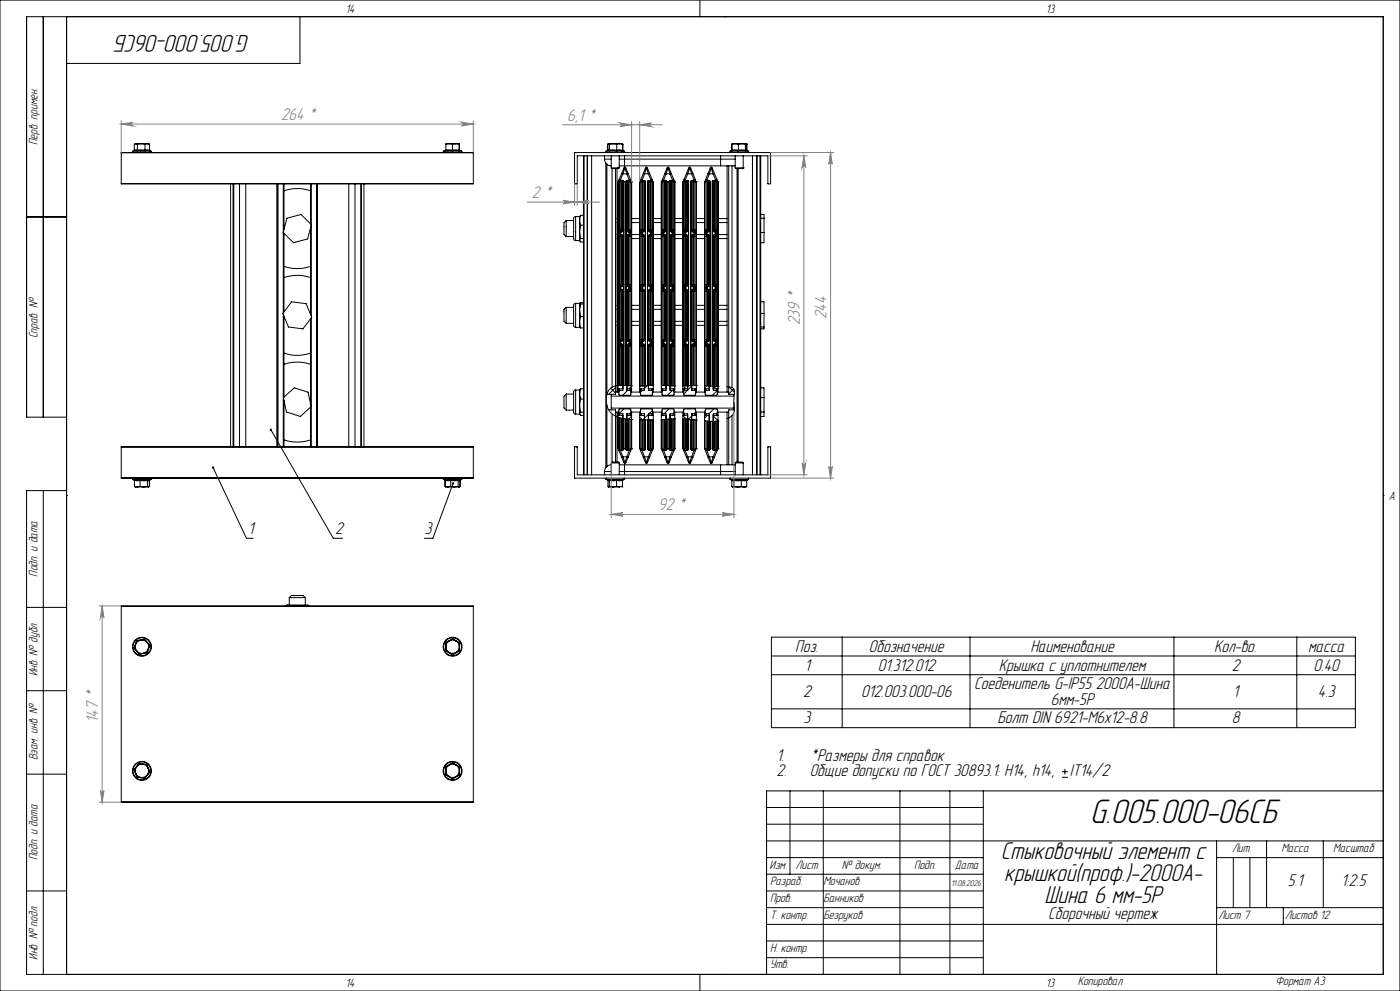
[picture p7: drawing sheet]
<svg xmlns="http://www.w3.org/2000/svg" width="420mm" height="297mm" viewBox="0 0 420 297" stroke-linecap="round" stroke-linejoin="round" font-family="sans-serif">
<defs><g id="words">
<text font-size="10.5" x="327" y="246.7">G.005.000-06СБ</text>
<g font-size="7.5">
<text x="75" y="10.5" transform="rotate(-180 75 10.5)">G.005.000-06СБ</text>
<text x="300.2" y="257.4">Стыковочный элемент с</text>
<text x="301.3" y="264">крышкой(проф.)-2000А-</text>
<text x="313.3" y="270.6">Шина 6 мм-5P</text>
</g>
<g font-size="5.3" fill="#808080">
<text x="84.3" y="35.9">264 *</text>
<text x="170.2" y="36.2">6,1 *</text>
<text x="159.6" y="59.3">2 *</text>
<text x="248" y="95.7" transform="rotate(-90 248 95.7)">244</text>
<text x="240" y="97.4" transform="rotate(-90 240 97.4)">239 *</text>
<text x="197.5" y="152.9">92 *</text>
<text x="29.4" y="216.6" transform="rotate(-90 29.4 216.6)">147 *</text>
</g>
<g font-size="5.3">
<text x="74.5" y="160.1">1</text>
<text x="100.6" y="160.1">2</text>
<text x="127.4" y="160.1">3</text>
<text x="238.6" y="195.3">Поз.</text>
<text x="260.7" y="195.3">Обозначение</text>
<text x="309.1" y="195.3">Наименование</text>
<text x="364.2" y="195.3">Кол-во.</text>
<text x="392.5" y="195.3">масса</text>
<text x="241.3" y="201">1</text>
<text x="263.3" y="201">01.312.012</text>
<text x="299.7" y="201">Крышка с уплотнителем</text>
<text x="369.5" y="201">2</text>
<text x="394.1" y="201">0.40</text>
<text x="240.9" y="208.9">2</text>
<text x="258.3" y="208.9">012.003.000-06</text>
<text x="292.3" y="206.6">Соеденитель G-IP55 2000А-Шина</text>
<text x="369.9" y="208.9">1</text>
<text x="395.3" y="208.9">4.3</text>
<text x="315.3" y="211.2">6мм-5P</text>
<text x="241.1" y="216.8">3</text>
<text x="299.3" y="216.8">Болт DIN 6921-M6x12-8.8</text>
<text x="369.5" y="216.8">8</text>
<text x="232.9" y="228.1">1.</text>
<text x="232.9" y="232.7">2.</text>
<text x="242.9" y="232.7">Общие допуски по ГОСТ 30893.1: H14, h14,</text>
<text x="242.9" y="228.1">*Размеры для справок</text>
<text x="321" y="232.7">IT14/2</text>
<text x="386.3" y="265.6">5.1</text>
<text x="402.3" y="265.6">1:2.5</text>
<text x="314.5" y="275.3">Сборочный чертеж</text>
</g>
<g font-size="3.8">
<text x="103.7" y="3.8">14</text>
<text x="313.8" y="3.8">13</text>
<text x="11.2" y="43.5" transform="rotate(-90 11.2 43.5)">Перв. примен.</text>
<text x="11.3" y="101.4" transform="rotate(-90 11.3 101.4)">Справ. №</text>
<text x="416.6" y="149.8">A</text>
<text x="11.2" y="172.8" transform="rotate(-90 11.2 172.8)">Подп. и дата</text>
<text x="11.3" y="202.7" transform="rotate(-90 11.3 202.7)">Инв. № дубл.</text>
<text x="11.2" y="227.8" transform="rotate(-90 11.2 227.8)">Взам. инв. №</text>
<text x="11.2" y="257.8" transform="rotate(-90 11.2 257.8)">Подп. и дата</text>
<text x="369.6" y="255.2">Лит.</text>
<text x="384.4" y="255.2">Масса</text>
<text x="399.9" y="255.2">Масштаб</text>
<text x="230.9" y="260.3">Изм.</text>
<text x="238.7" y="260.3">Лист</text>
<text x="252.6" y="260.3">№ докум.</text>
<text x="274.2" y="260.3">Подп.</text>
<text x="286.5" y="260.3">Дата</text>
<text x="231" y="265.3">Разраб.</text>
<text x="247" y="265.4">Мочанов</text>
<text x="231" y="270.2">Пров.</text>
<text x="231" y="275.3">Т. контр.</text>
<text x="247" y="275.4">Безруков</text>
<text x="247" y="270.4">Банников</text>
<text x="365.5" y="275.3">Лист 7</text>
<text x="385.5" y="275.3">Листов 12</text>
<text x="11.3" y="287.7" transform="rotate(-90 11.3 287.7)">Инв. № подл.</text>
<text x="231" y="285.2">Н. контр.</text>
<text x="231" y="290.2">Утв.</text>
<text x="103.7" y="295.8">14</text>
<text x="313.8" y="295.8">13</text>
<text x="323.3" y="295.3">Копировал</text>
<text x="382.7" y="295.3">Формат А3</text>
</g>
<text font-size="2.6" x="285.3" y="265.5">11.08.2026</text>
</g></defs>
<g fill="none" stroke="#000" stroke-width=".3">
<path d="M0 0h420v297h-420zM13 5v120M20 5v287M90 5v14h-70M210 0v5M217.5 5h.1M36.4 45.8h.1M36.4 55h105.6M36.4 45.8v9.2M36.4 45.7h105.6M39.9 45.3l-.1 .3 .2 .1M39.9 45.3h5.4"/>
<path d="M40.3 45l-.1 .2M40.3 45h.9M40.3 43.2v1.8M40.4 43.2l.3-.1zM40.7 43.1l.5 .1M40.7 43.1h1.6M41.1 45.2l-.6-.1-.6 .2M41.1 45.2h2.4M41.2 45h2.3M41.2 45l-.1 .2M41.2 43.2v1.8M42.3 43.1l1.2 .1"/>
<path d="M42.3 43.1h1.9M42.3 43.1l-1.1 .1M43.5 45h1.4M43.5 45v.2M43.5 43.2v1.8M43.5 45.2h1.5M44.2 43.1l.7 .1M44.2 43.1l-.7 .1M44.9 45l.1 .2M44.9 43.2v1.8M45 45.2l.3 .1M45.3 45.3l.1 .3-.2 .1"/>
<path d="M69.2 55.1v78.8M69.9 55.1v78.8M70.1 55.1v78.8M71.9 55.1v78.8M73.7 55.1v78.8M83.1 55.1v78.8M83.2 55.1v78.8M83.4 55.1v78.8M85 55.1v14.4M85.2 57.2a12.2 12.2 0 0 1 8 0M85.2 55.1v13.7M93.2 55.1v12"/>
<path d="M93.4 55.1v12.2M95 55.1v78.8M95.2 55.1v78.8M104.6 55.1v78.8M106.5 55.1v78.8M108.2 55.1v78.8M108.4 55.1v78.8M109.2 55.1v78.8M133.1 45.3l-.1 .3 .2 .1M133.1 45.3h5.4M133.6 45.2h2.1M133.7 45.1h.1"/>
<path d="M133.7 45.1l-.1 .1M133.7 45.1l-.6 .2M133.8 45l-.1 .1M133.8 45h1.9M133.8 45l-.2 .2M133.8 43.2v1.8M134.8 43.1l.9 .1M134.8 43.1h1.9M134.8 43.1l-1 .1M134.8 43.1h-1v.1M135.7 45.2h2.2M135.7 45h2.1"/>
<path d="M135.7 45v.2M135.7 43.2v1.8M136.7 43.1l1.1 .1M136.7 43.1h1.1M136.7 43.1l-1 .1M137.8 45l.1 .2M137.8 45h.1M137.8 43.2v1.8M137.8 45l.1 .1M137.8 43.1v.1M137.9 45.2l.6 .1M138.5 45.3l.1 .3-.2 .1"/>
<path d="M142 45.7h.1M142 45.8v9.2M172.4 45.8l58.7-.1 .1 9.4h-.8l-.1-8.4h-57.1v8.4h-.8zM175 46.7v95.6M175.2 46.7v95.6M176.1 46.7v95.6M176.2 46.7v95.6M177.5 46.7v95.6M181.4 47.7a1.99 1.99 0 0 0 2 2M181.4 47.7h2M181.4 46.7v1M181.8 48.9v91.3"/>
<path d="M181.9 45.3l-.2 .2 .3 .2M181.9 45.3h5.4M182.1 49.2v69M182.2 45l-.1 .2M182.2 43.2v1.8M182.2 45h.2M182.4 43.2h-.2M182.4 45v.1M182.4 45h.4M182.4 43.2v1.8M182.6 43.1h.1M182.6 43.1l.2 .1"/>
<path d="M182.6 43.1h1.3M182.6 43.1l-.4 .1M182.7 45.2h2.4M182.7 45.2l-.8 .1M182.8 45l-.1 .2M182.8 45h2.2M182.8 43.2v1.8M183.4 50.3h2.4M183.4 46.7v3.6M183.4 50.3l.2 .2M183.6 50.5v65.6M183.9 43.1l1.1 .1"/>
<path d="M183.9 43.1h2M183.9 43.1l-1.1 .1M184.6 50.5v67.7h-2.5M185 45l.1 .2M185 45h1.8M185 43.2v1.8M185.1 50.5v67M185.5 54.5h.3M185.5 54.5l-.1 62M185.5 54.5v61M185.7 54h.4M185.7 54l.4 .1"/>
<path d="M185.8 50.3l-.2 .2h-2M185.8 49.7h1.6M185.8 47.7h1.6M185.8 46.7v3.6M185.8 54.1v.1M185.8 54.2h.4M185.8 54.2v14.7M185.9 43.1l-.9 .1M185.9 43.1l.9 .1M185.9 43.1h.7M186.1 54v.1M186.1 54l.6 .1"/>
<path d="M186.1 54.1h.6M186.2 54.1v.1M186.2 54.2h.3M186.2 54.2v14.7M186.5 54.2l.1-.1 .3 .4M186.5 54.2l.4 .3M186.5 54.2v14.7M186.5 52l.4 .1M186.5 54.1l.4 .4M186.5 52l-.8 2M186.6 43.1l.3 .1M186.6 43.1l.2 .1"/>
<path d="M186.7 54.1l.4 .4M186.7 54.1h.1M186.8 45l.1 .2h-1.8M186.8 43.2v1.8M186.8 45h.1M186.8 45.1l.5 .2M186.8 43.2h.1M186.9 54.5h.1M186.9 45l.1 .2M186.9 52.1l-.8 1.9M186.9 52.1h1.1M186.9 43.2v1.8"/>
<path d="M186.9 54.5v14.4M186.9 54.5h.2M187.1 54.5h.1M187.1 54.5v61M187.3 45.3l.1 .3-.2 .1M187.4 47.7v2M187.4 46.7v1M187.4 47.7h28.8M187.4 49.7h28.8M187.5 50.3l-.6 1.8M187.5 50.3l.5 1.8M187.5 50.1v.2"/>
<path d="M187.5 50.1l-.3 .2-.7 1.7M187.5 50.1l.2 .2 .7 1.7M187.8 54.5h.1M187.8 54.5v61M187.8 54.5h.3M188 52.1l.8 1.9M188.1 54.5v14.4M188.2 54.1l-.4 .4M188.2 54.1h.1M188.4 52l-.4 .1M188.4 54.1l-.4 .4v14.4M188.4 52l.8 2"/>
<path d="M188.5 54.2l-.2-.1-.2 .4M188.5 54.2l-.4 .3M188.5 54.2v14.7M188.5 54.2h.2M188.7 54.1v.1M188.7 54.2v14.7M188.8 54v.1M188.8 54l-.6 .1M188.8 54.1h-.6M189.1 54.2h-.4M189.1 54.5h.4M189.1 54.2v14.7"/>
<path d="M189.2 54.1l-.1 .1M189.2 54h-.4M189.2 54l-.4 .1M189.5 54.5h.1M189.5 54.5v62M191.9 54.5h.4M191.9 54.5h.1M191.9 54.5v62M192.2 54v.1M192.2 54h.4M192.2 54.1h.4M192.2 54.1l.1 .1"/>
<path d="M192.3 54.1h.1M192.3 54.2h.4M192.3 54.2v14.7M192.6 54v.1M192.6 54l.6 .1M192.6 54.1h.6M192.7 54.1v.1M192.7 54.2h.2M192.7 54.2v14.7M192.9 54.2l.2-.1 .2 .4M192.9 54.2l.4 .3M192.9 54.2v14.7"/>
<path d="M193 54.1l.4 .4M193 52l.4 .1M193 52l-.8 2M193.2 54.1l.4 .4M193.2 54.1h.1M193.3 54.5h.1M193.3 54.5v14.4M193.4 52.1h1.1M193.4 54.5h.2M193.4 52.1l-.8 1.9M193.6 54.5h.1M193.6 54.5v61.1"/>
<path d="M193.9 50.3l-.5 1.8M193.9 50.3l.6 1.8M193.9 50.1v.2M193.9 50.1l-.2 .2-.7 1.7M193.9 50.1l.3 .2 .7 1.7M194.2 54.5h.1M194.2 54.5v61.1M194.3 54.5h.2M194.5 54.5h.1M194.5 52.1l.8 1.9M194.5 54.5v14.4M194.7 54.1l-.5 .4"/>
<path d="M194.7 54.1h.1M194.7 54.1l-.4 .4M194.9 52l-.4 .1M194.9 52l.8 2M194.9 54.1l-.4 .4M194.9 54.2l-.1-.1-.3 .4M194.9 54.2l-.4 .3M194.9 54.2h.3M194.9 54.2v14.7M195.2 54.1v.1M195.2 54.2v14.7M195.3 54v.1"/>
<path d="M195.3 54.1h.4M195.3 54l-.6 .1M195.3 54.1h-.6M195.5 54.2h-.3M195.5 54.5h.4M195.5 54.2v14.7M195.7 54.1l-.2 .1M195.7 54h-.4M195.7 54v.1M195.9 54.5l.1 62M195.9 54.5v60.9M198.4 54.5h.4"/>
<path d="M198.4 54.5h.1M198.4 54.5v62M198.6 54h.5M198.6 54l.1 .1M198.7 54.1h.4M198.7 54.1l.1 .1M198.8 54.1h.1M198.8 54.2h.4M198.8 54.2v14.7M199.1 54v.1M199.1 54l.6 .1M199.1 54.1h.6"/>
<path d="M199.2 54.1v.1M199.2 54.2h.2M199.2 54.2v14.7M199.4 54.2l.2-.1 .2 .4M199.4 54.2l.4 .3M199.4 54.2v14.7M199.5 52l.3 .1M199.5 54.1l.3 .4M199.5 52l-.9 2M199.7 54.1l.4 .4M199.7 54.1h.1M199.8 54.5h.1"/>
<path d="M199.8 54.5v14.4M199.8 52.1h1.2M199.8 54.5h.3M199.8 52.1l-.7 1.9M200.1 54.5h.1M200.1 54.5v61M200.4 50.1v.2M200.4 50.3l-.6 1.8M200.4 50.1l-.3 .2-.6 1.7M200.4 50.3l.6 1.8M200.4 50.1l.3 .2 .7 1.7M200.7 54.5h.1"/>
<path d="M200.7 54.5v61.1M200.8 54.5h.2M200.8 54.5v61.1M201 52.1l.8 1.9M201 54.5h.1M201 54.5v14.4M201.2 54.1l-.5 .4M201.2 54.1l-.4 .4M201.4 52l-.4 .1M201.4 54.1l-.4 .4M201.4 52l.8 2M201.4 54.2l-.1-.1-.3 .4"/>
<path d="M201.4 54.2l-.4 .3M201.4 54.2h.2M201.4 54.2v14.7M201.6 54.1v.1M201.6 54.2v14.7M201.8 54v.1M201.8 54.1h.3M201.8 54l-.6 .1M202 54.5h.4M202 54.2h-.4M202 54.2v14.7M202.1 54.1l-.1 .1"/>
<path d="M202.2 54h-.4M202.2 54l-.1 .1M202.4 54.5h.1M202.4 54.5v62M204.9 54.5h.4M204.9 54.5v62M204.9 54.5v61.2M205.1 54l.4 .1M205.1 54h.4M205.3 54.2h.1M205.3 54.2h.4M205.3 54.2v14.7"/>
<path d="M205.5 54v.1M205.5 54l.7 .1M205.5 54.1h.6M205.7 54.1v.1M205.7 54.2h.2M205.7 54.2v14.7M205.9 54.2l.2-.1 .2 .4M205.9 54.2l.4 .3M205.9 54.2v14.7M206 52l.3 .1M206 54.1l.3 .4M206 52l-.9 2"/>
<path d="M206.1 54.1l.5 .4M206.2 54.1l.4 .4M206.2 54.1h-.1M206.3 54.5h.1M206.3 52.1h1.2M206.3 54.5h.3M206.3 52.1l-.8 1.9M206.3 54.5v14.4M206.6 54.5h.1M206.6 54.5v61.1M206.9 50.1v.2M206.9 50.3l-.6 1.8"/>
<path d="M206.9 50.1l-.3 .2-.6 1.7M206.9 50.3l.6 1.8M206.9 50.1l.3 .2 .7 1.7M207.2 54.5h.1M207.2 54.5v61.1M207.3 54.5h.2M207.5 52.1l.7 1.9M207.5 54.5v14.4M207.6 54.1l-.4 .4M207.6 54.1h.1M207.6 54.1l-.3 .4M207.9 52l-.4 .1"/>
<path d="M207.9 54.1l-.4 .4v14.4M207.9 52l.8 2M207.9 54.2l-.1-.1-.3 .4M207.9 54.2l-.4 .3M207.9 54.2h.2M207.9 54.2v14.7M208.1 54.1v.1M208.1 54.2v14.7M208.2 54v.1M208.2 54l-.6 .1M208.2 54.1h-.6M208.5 54.2h-.4"/>
<path d="M208.5 54.5h.4M208.5 54.2v14.7M208.6 54.1l-.1 .1M208.7 54h-.5M208.7 54l-.5 .1M208.9 54.5h.1M208.9 54.5v62M211.3 54.5h.5M211.3 54.5h.1M211.3 54.5v62M211.6 54v.1M211.6 54h.4"/>
<path d="M211.6 54.1h.4M211.7 54.1l.1 .1M211.7 54.1h.1M211.8 54.2h.4M211.8 54.2v14.7M212 54v.1M212 54l.6 .1M212.2 54.1v.1M212.2 54.2h.2M212.2 54.2v14.7M212.4 54.1l.4 .4M212.4 54.2l.1-.1 .3 .4"/>
<path d="M212.4 54.2l.4 .3M212.4 54.2v14.7M212.4 52l.4 .1M212.4 52l-.8 2M212.6 54.1l.3 .1 .2 .3M212.6 54.1l.4 .4M212.8 54.5h.2M212.8 54.5v14.4M212.8 52.1h1.2M212.8 52.1l-.8 1.9M213 54.5h.1M213 54.5v61.2"/>
<path d="M213.4 50.1v.2M213.4 50.3l-.6 1.8M213.4 50.1l-.3 .2-.7 1.7M213.4 50.3l.6 1.8M213.4 50.1l.2 .2 .7 1.7M213.7 54.5h.1M213.7 54.5v61.2M213.7 54.5h.3M214 54.5h.1M214 52.1l.7 1.9M214 54.5v14.4M214.1 54.1l-.4 .4"/>
<path d="M214.1 54.1h.1M214.3 52l-.3 .1M214.3 52l.9 2M214.3 54.1l-.3 .4M214.3 54.2l-.1-.1-.2 .4M214.3 54.2l-.3 .3M214.3 54.2h.3M214.3 54.2v14.7M214.6 54.1v.1M214.6 54.2v14.7M214.7 54v.1M214.7 54.1h.4"/>
<path d="M214.7 54l-.6 .1M214.7 54.1h-.6M215 54.2h-.4M215 54.5h.4M215 54.2v14.7M215.1 54.1l-.1 .1M215.2 54h-.5M215.2 54l-.1 .1M215.4 54.5h.1M215.4 54.5v62M216.2 47.7v2M216.2 47.7h4.4"/>
<path d="M216.2 46.7v1M218.1 49.7v67.8M218.6 49.7v68.5h1.7M219.1 45.3l-.2 .2 .2 .2M219.1 45.3h5.4M219.5 45l-.2 .2M219.5 43.2v1.8M219.5 45.2h2M219.6 49.7v66.5M219.6 45l-.1 .2M219.6 45h1.9M219.6 45.1l-.1 .1"/>
<path d="M219.6 45.1l-.5 .2M219.6 43.2v1.8M219.6 45h-.1M219.7 43.2h-.2M219.7 43.1h.1M219.7 43.1l-.3 .1M219.8 43.1l-.2 .1M219.8 43.1h.8M220.6 43.1l.9 .1M220.6 43.1h2M220.6 50.3h2.4M220.6 50.3l.2 .2h1.9"/>
<path d="M220.6 49.7h-4.4M220.6 46.7v3.6M220.6 43.1l-1 .1M221.1 50.5v88M221.4 50.5v88M221.5 45.2h2.2M221.5 45v.2M221.5 45h2.1M221.5 43.2v1.8M222.6 43.1l1 .1M222.6 43.1h1.2M222.6 43.1l-1.1 .1"/>
<path d="M222.7 50.5h.1M223 50.3h.1M223 46.7v3.6M223 50.3l-.3 .2M223.6 45l.1 .2M223.6 45h.3M223.6 43.2v1.8M223.8 43.1h.1M223.8 43.1l-.2 .1M223.8 43.1l.1 1.9M223.8 43.1l.3 .1M223.9 45l.6 .3"/>
<path d="M223.9 45h.2M223.9 45.1l-.2 .1M224.1 45l.1 .2M224.1 43.2v1.8M224.5 45.3l.1 .2-.2 .2M225.7 46.7v95.6M227 46.7v95.6M227.1 46.7v95.6M228 46.7v95.6M228.2 46.7v95.6M8 65h12M85 69.7v24.1"/>
<path d="M85.2 79.8l.3 .1a12.2 12.2 0 0 0 7.7-.1M85.2 69.9v23.6M86.1 65.4l4.2-1.1 3.1 3-1.1 4.3-4.2 1.1-3.2-3zM93.2 68.2v26M93.4 67.5v27.2M169.9 66.1v4.8M169.9 66.1l-.7 .6v3.6l.7 .6M169.9 70.9h2.2M169.9 66.1h2.2M172.7 64.9l-.6 .5v6.2l.6 .5M172.7 64.9v7.2M172.7 72.1h1.2"/>
<path d="M172.7 64.9h1.2M173.9 66l.3 1.5M173.9 72v.1M173.9 64.9v1.1M173.9 66v3.5M173.9 69.5v2.5M173.9 69.5l.3 2M173.9 72l.3 .5h.8M173.9 72.1l.1 .1M174.2 64.5l-.3 1.5M174.2 67.5l-.3 2M174.2 71.5l-.3 .5"/>
<path d="M174.2 64.5l-.3 .4M174.2 67.5h.8M174.2 64.5h.8M174.2 71.5h.8M185.1 71.5h.3M185.1 65.5h.3M185.1 70.3h.3M185.1 66.7h.3M185.8 68.9v.7M185.8 68.9h.4M185.8 70.9h.4M185.8 70.2v.7"/>
<path d="M185.8 70.2l.2 .2M185.8 70.2h.1M185.8 70.9v14.4M185.9 70.2h.1M185.9 69.6h.1M185.9 70.2l.1 .2M185.9 69.6v.6M185.9 69.6h-.1M185.9 69.6v.1M185.9 70.1v.1M185.9 70.1l.5 .4M185.9 70.1l.1 .3"/>
<path d="M185.9 70.1h.2M186 70.4l.2 .5M186.1 70.1a.78 .78 0 0 1 .8 .8M186.1 70.1l.4 .4M186.1 69.7h-.2M186.2 70.9h.2M186.2 68.9l-.3 .7M186.2 68.9h.2M186.2 70.9v14.4M186.4 69.3l-.5 .4M186.4 68.9v.4M186.4 70.5v.4"/>
<path d="M186.4 70.9h.1M186.4 70.5h.1M186.4 69.3h.1M186.4 68.9h.1M186.5 69.3l-.4 .4M186.5 70.5l.4 .4M186.5 68.9v.4M186.5 68.9h.4M186.5 70.5v.4M186.5 70.9h.4M186.5 70.9v14.4M186.9 68.9a.73 .73 0 0 1-.8 .8"/>
<path d="M186.9 68.9l-.4 .4M186.9 68.9h.1M186.9 70.9h.1M186.9 70.9v14.4M188 68.9l.3 .6 .5 .2M188 68.9h.1M188 70.9h.1M188 70.9v14.4M188.1 68.9l.4 .4M188.1 70.9h.4M188.1 68.9h.4M188.1 70.9v14.4"/>
<path d="M188.5 70.5l-.4 .4M188.5 69.3l.3 .4M188.5 70.5v.4M188.5 68.9v.4M188.5 70.9h.1M188.5 70.5h.1M188.5 69.3h.1M188.5 70.9v14.4M188.5 68.9h.1M188.5 69.3l.5 .4M188.5 68.9h.2M188.7 70.9h-.2"/>
<path d="M188.7 68.9l.3 .7M188.7 68.9h.4M188.7 70.9h.4M188.7 70.9v14.4M188.8 70.1l-.6 .3-.2 .5M188.8 70.1l-.3 .4M188.8 70.1h.2M188.8 69.7h.2M188.9 70.4l-.2 .5M189 70.1l.1 .1M189 70.1l-.5 .4M189 70.1l-.1 .3"/>
<path d="M189 69.6v.1M189.1 69.6h-.1M189.1 70.2h.1M189.1 70.2l-.2 .2M189.1 68.9v.7M189.1 69.6h.1M189.1 70.2v.7M189.1 69.6v.6M189.1 70.9v14.4M189.5 71.5h2.4M189.5 65.5h2.4M189.5 70.3h2.4"/>
<path d="M189.5 66.7h2.4M192.3 70.2h.1M192.3 69.6h.1M192.3 68.9v.7M192.3 68.9h.4M192.3 70.9h.4M192.3 70.2v.7M192.3 70.2l.2 .2M192.3 69.6v.6M192.3 70.9v14.4M192.4 70.2l.1 .2M192.4 70.1v.1"/>
<path d="M192.4 69.6v.1M192.4 70.1l.5 .4M192.4 70.1l.1 .3M192.4 70.1h.2M192.5 70.4l.2 .5M192.6 70.1l.6 .3 .2 .5M192.6 70.1l.3 .4M192.6 69.7h-.2M192.7 70.9h.2M192.7 68.9l-.3 .7M192.7 68.9h.2M192.7 70.9v14.4"/>
<path d="M192.9 69.3l-.5 .4M192.9 68.9v.4M192.9 70.5v.4M192.9 70.9h.1M192.9 70.5h.1M192.9 69.3h.1M192.9 68.9h.1M192.9 69.3l-.3 .4M192.9 70.5l.4 .4M192.9 68.9h.4M192.9 70.9h.4M192.9 70.9v14.4"/>
<path d="M193.3 68.9l-.4 .4M193.3 68.9h.1M193.3 70.9h.1M193.3 70.9v14.4M193.4 68.9l-.3 .6-.5 .2M194.5 68.9a.73 .73 0 0 0 .8 .8M194.5 70.9h.1M194.5 68.9h.1M194.5 68.9l.4 .4M194.5 70.9h.4M194.5 68.9h.4M194.5 70.9v14.4"/>
<path d="M194.9 70.5l-.4 .4M194.9 69.3l.4 .4M194.9 70.5v.4M194.9 68.9v.4M194.9 70.9h.1M194.9 70.5h.1M194.9 69.3h.1M194.9 68.9h.1M194.9 70.9v14.4M195 69.3l.5 .4M195 70.5v.4M195 68.9v.4"/>
<path d="M195 68.9h.2M195.2 70.9h-.2M195.2 68.9l.3 .7M195.2 68.9h.3M195.2 70.9h.3M195.2 70.9v14.4M195.3 70.1a.78 .78 0 0 0-.8 .8M195.3 70.1l-.4 .4M195.3 70.1h.2M195.3 69.7h.2M195.4 70.4l-.2 .5M195.5 70.1v.1"/>
<path d="M195.5 70.1l-.5 .4M195.5 70.1l-.1 .3M195.5 69.6v.1M195.5 69.6h.1M195.5 70.2h.1M195.5 70.2l-.1 .2M195.5 69.6v.6M195.5 68.9v.7M195.5 70.2v.7M195.5 70.9v14.4M196 71.5h2.4M196 65.5h2.4"/>
<path d="M196 70.3h2.4M196 66.7h2.4M198.8 70.2h.1M198.9 69.6h.1M198.8 70.2l.2 .2M198.8 68.9v.7M198.8 68.9h.4M198.8 70.9h.4M198.8 70.2v.7M198.8 69.6v.6M198.8 70.9v14.4M198.9 69.6v.1"/>
<path d="M198.9 70.1l-.1 .1M198.9 70.1l.4 .4M198.9 70.1l.1 .3M198.9 70.1h.2M199 70.4l.2 .5M199.1 70.1l.6 .3 .1 .5M199.1 70.1l.3 .4M199.1 69.7h-.2M199.2 70.9h.1M199.2 68.9l-.3 .7M199.2 68.9h.1M199.2 70.9v14.4"/>
<path d="M199.3 69.3l-.4 .4M199.3 68.9v.4M199.3 70.5v.4M199.3 70.9h.1M199.3 70.5h.1M199.3 69.3h.1M199.3 68.9h.1M199.4 69.3l-.3 .4M199.4 70.5l.4 .4M199.4 68.9v.4M199.4 68.9h.4M199.4 70.5v.4"/>
<path d="M199.4 70.9h.4M199.4 70.9v14.4M199.8 68.9l-.4 .4M199.8 68.9h.1M199.8 70.9h.1M199.8 70.9v14.4M199.8 68.9l-.2 .6-.5 .2M201 68.9a.73 .73 0 0 0 .8 .8M201 68.9h.1M201 68.9l.4 .4M201 70.9h.1M201 70.9h.4"/>
<path d="M201 68.9h.4M201 70.9v14.4M201.4 69.3l.4 .4M201.4 70.5l-.4 .4M201.4 70.5v.4M201.4 68.9v.4M201.4 70.9h.1M201.4 70.5h.1M201.4 69.3h.1M201.4 68.9h.1M201.4 70.9v14.4M201.5 69.3l.4 .4"/>
<path d="M201.5 70.5v.4M201.5 68.9v.4M201.5 68.9h.1M201.6 68.9l.4 .7M201.6 70.9h-.1M201.6 68.9h.4M201.6 70.9h.4M201.6 70.9v14.4M201.8 70.1a.78 .78 0 0 0-.8 .8M201.8 70.1l-.4 .4M201.8 70.1h.1M201.8 69.7h.1"/>
<path d="M201.9 70.4l-.3 .5M201.9 70.1l.1 .1M201.9 70.1l-.4 .4M201.9 70.1v.3M202 69.6l-.1 .1M202 69.6h.1M202 70.2h.1M202 70.2l-.1 .2M202 68.9v.7M202 70.2v.7M202 69.6v.6M202 70.9v14.4"/>
<path d="M202.4 71.5h2.5M202.4 65.5h2.5M202.4 70.3h2.5M202.4 66.7h2.5M205.3 68.9v.7M205.3 68.9h.4M205.3 70.9h.4M205.3 70.2v.7M205.3 70.2l.2 .2M205.3 70.2h.1M205.3 69.6v.6M205.3 70.9v14.4"/>
<path d="M205.4 69.6h.1M205.3 69.6h.1M205.4 69.6v.1M205.4 70.1l-.1 .1M205.4 70.1l.4 .4M205.4 70.1l.1 .3M205.4 70.1h.1M205.5 70.4l.2 .5M205.5 70.1a.78 .78 0 0 1 .8 .8M205.5 70.1l.4 .4M205.5 69.7h-.1M205.7 68.9l-.3 .7"/>
<path d="M205.7 68.9h.1M205.7 70.9h.1M205.7 70.9v14.4M205.8 69.3l-.4 .4M205.8 68.9v.4M205.8 70.5v.4M205.8 70.9h.1M205.8 70.5h.1M205.8 69.3h.1M205.8 68.9h.1M205.9 70.5l.4 .4M205.9 69.3l-.4 .4"/>
<path d="M205.9 68.9v.4M205.9 68.9h.4M205.9 70.5v.4M205.9 70.9h.4M205.9 70.9v14.4M206.3 68.9a.73 .73 0 0 1-.8 .8M206.3 70.9h.1M206.3 68.9l-.4 .4M206.3 68.9h.1M206.3 70.9v14.4M207.5 68.9l.2 .6 .5 .2M207.5 68.9h.1"/>
<path d="M207.5 70.9h.1M207.5 70.9v14.4M207.5 68.9l.4 .4M207.5 70.9h.4M207.5 68.9h.4M207.9 69.3l.3 .4M207.9 70.5l-.4 .4M207.9 70.5v.4M207.9 68.9v.4M207.9 70.9h.1M207.9 70.5h.1M207.9 69.3h.1"/>
<path d="M207.9 68.9h.1M207.9 70.9v14.4M208 69.3l.4 .4M208 70.5v.4M208 68.9v.4M208 68.9h.1M208.1 68.9l.4 .7M208.1 70.9h-.1M208.1 68.9h.4M208.1 70.9h.4M208.1 70.9v14.4M208.2 70.1l-.6 .3-.1 .5"/>
<path d="M208.2 70.1l-.3 .4M208.2 70.1h.2M208.2 69.7h.2M208.4 70.4l-.3 .5M208.4 70.1l.1 .1M208.4 70.1l-.4 .4M208.4 70.1v.3M208.5 69.6l-.1 .1M208.5 69.6h.1M208.5 70.2h.1M208.5 70.2l-.1 .2M208.5 68.9v.7"/>
<path d="M208.5 70.2v.7M208.5 69.6v.6M208.5 70.9v14.4M208.9 71.5h2.4M208.9 65.5h2.4M208.9 70.3h2.4M208.9 66.7h2.4M211.8 68.9v.7M211.8 68.9h.4M211.8 70.9h.4M211.8 70.2v.7M211.8 70.2l.1 .2"/>
<path d="M211.8 70.9v14.4M211.8 70.2h.1M211.8 69.6h.1M211.8 69.6v.6M211.8 70.1v.1M211.8 69.6v.1M211.8 70.1l.5 .4M211.8 70.1l.1 .3M211.8 70.1h.2M211.9 70.4l.3 .5M212 70.1a.78 .78 0 0 1 .8 .8M212 70.1l.4 .4"/>
<path d="M212 69.7h-.2M212.2 70.9h.1M212.2 68.9l-.4 .7M212.2 68.9h.1M212.2 70.9v14.4M212.3 69.3l-.5 .4M212.3 68.9v.4M212.3 70.5v.4M212.3 70.9h.1M212.3 70.5h.1M212.3 69.3h.1M212.3 68.9h.1"/>
<path d="M212.4 69.3l-.4 .4M212.4 70.5l.4 .4M212.4 68.9v.4M212.4 68.9h.4M212.4 70.5v.4M212.4 70.9h.4M212.4 70.9v14.4M212.8 68.9l-.4 .4M212.8 68.9h.1M212.8 70.9h.1M212.8 70.9v14.4M212.8 68.9a.73 .73 0 0 1-.8 .8"/>
<path d="M214 68.9a.73 .73 0 0 0 .7 .8M214 68.9h.1M214 68.9l.3 .4M214 70.9h.1M214 70.9h.3M214 68.9h.3M214 70.9v14.4M214.3 69.3l.4 .4M214.3 70.5l-.3 .4M214.3 70.5v.4M214.3 68.9v.4M214.3 70.9h.2"/>
<path d="M214.3 70.5h.2M214.3 69.3h.2M214.3 68.9h.2M214.3 70.9v14.4M214.5 69.3l.4 .4M214.5 70.5v.4M214.5 68.9v.4M214.5 68.9h.1M214.6 70.9h-.1M214.6 68.9l.3 .7M214.6 68.9h.4M214.6 70.9h.4"/>
<path d="M214.6 70.9v14.4M214.7 70.1a.78 .78 0 0 0-.7 .8M214.7 70.1l-.4 .4M214.7 70.1h.2M214.7 69.7h.2M214.8 70.4l-.2 .5M214.9 70.1v.1M214.9 70.1l-.4 .4M214.9 70.1l-.1 .3M214.9 69.6v.1M214.9 69.6h.1M214.9 70.2h.1"/>
<path d="M214.9 70.2l-.1 .2M214.9 69.6v.6M215 68.9v.7M215 70.2l-.2 .2M215 70.2v.7M215 70.9v14.4M215.4 71.5h2.7M215.4 65.5h2.7M215.4 70.3h2.7M215.4 66.7h2.7M228.2 64.3h1v8.4h-1M228.2 69.7h1"/>
<path d="M228.2 65.4h1M85 94.3v39.6M85.2 83.2l.7-.2a11.8 11.8 0 0 1 7.3 .2M85.2 94.8v24.2M87.5 90.4l4.3 .6 1.7 4.1-2.6 3.5-4.4-.6-1.7-4.1zM93.2 95.5v25.5M93.4 95.3v38.6M169.9 92.1v4.8M169.9 92.1l-.7 .6v3.6l.7 .6M169.9 96.9h2.2M169.9 92.1h2.2M172.7 90.9l-.6 .5v6.2l.6 .5"/>
<path d="M172.7 90.9v7.2M172.7 98.1h1.2M172.7 90.9h1.2M173.9 96.6l.3 1.7M173.9 96.6v1.5M173.9 90.9v2.1M173.9 93v3.6M173.9 93l.3 1.9M173.9 98.1l.3 .2M173.9 90.9l.3 .2M174.2 94.9l-.3 1.7M174.2 91.1l-.3 1.9"/>
<path d="M174.2 98.3h.8M174.2 94.9h.8M174.2 91.1h.8M175 90.7l-1.1 .2M185.1 97.5h.3M185.1 91.5h.3M185.1 96.3h.3M185.1 92.7h.3M185.8 87.3h.4M185.8 86.6v.7M185.8 86.6l.2 .2M185.8 85.3h.4"/>
<path d="M185.8 85.3v.7M185.8 86.6h.1M185.8 86h.1M185.8 86v.6M185.8 87.3v14.4M185.9 86.6h.1M185.9 86h.1M185.9 86v.1M185.9 86.6l.1 .2M185.9 86.5v.1M185.9 86.5l.5 .4M185.9 86.5l.1 .3"/>
<path d="M185.9 86.5h.2M185.9 86.1h.2M186 85.8l-.1 .3M186 86.8l.2 .5M186 85.8l-.1 .2M186 85.8l-.2 .2M186.1 86.5a.78 .78 0 0 1 .8 .8M186.1 86.5l.4 .4M186.2 85.3h.2M186.2 85.3l-.2 .5M186.2 87.3h.2M186.2 87.3v14.4"/>
<path d="M186.4 85.7l-.5 .4M186.4 85.3v.4M186.4 86.9v.4M186.4 85.7h.1M186.4 86.9h.1M186.4 85.3h.1M186.4 87.3h.1M186.5 86.9l.4 .4M186.5 85.7l-.4 .4M186.5 85.3v.4M186.5 85.3h.4M186.5 87.3h.4"/>
<path d="M186.5 86.9v.4M186.5 87.3v14.4M186.9 85.3l-.2 .6-.6 .2M186.9 87.3h.1M186.9 85.3l-.4 .4M186.9 85.3h.1M186.9 87.3v14.4M188 85.3l.2 .5 .6 .3M188 87.3h.1M188 85.3h.1M188 87.3v14.4M188.1 85.3l.4 .4"/>
<path d="M188.1 87.3h.4M188.1 85.3h.4M188.1 87.3v14.4M188.5 86.9l-.4 .4M188.5 85.7l.3 .4M188.5 86.9v.4M188.5 85.3v.4M188.5 85.7h.1M188.5 86.9h.1M188.5 87.3v14.4M188.5 85.3h.1M188.5 85.7l.5 .4"/>
<path d="M188.5 87.3h.2M188.5 85.3h.2M188.5 87.3h.1M188.7 85.3l.2 .5M188.7 85.3h.4M188.7 87.3h.4M188.7 87.3v14.4M188.8 86.5l-.6 .4-.2 .4M188.8 86.5l-.3 .4M188.8 86.5h.2M188.8 86.1h.2M188.9 86.8l-.2 .5"/>
<path d="M188.9 85.8l.1 .3M188.9 85.8l.2 .2M189 86.5l.1 .1M189 86.5l-.5 .4M189 86.5l-.1 .3M189.1 86l-.1 .1M189.1 86h.1M189.1 86.6h.1M189.1 86.6l-.2 .2M189.1 85.3v.7M189.1 86.6v.7M189.1 86v.6"/>
<path d="M189.1 87.3v14.4M189.5 97.5h2.4M189.5 91.5h2.4M189.5 96.3h2.4M189.5 92.7h2.4M192.3 86.6h.1M192.3 86h.1M192.3 87.3h.4M192.3 86.6v.7M192.3 86.6l.2 .2M192.3 85.3h.4M192.3 85.3v.7"/>
<path d="M192.3 86v.6M192.3 87.3v14.4M192.4 86v.1M192.4 86.6l.1 .2M192.4 86.5v.1M192.4 86.5l.5 .4M192.4 86.5l.1 .3M192.4 86.5h.2M192.4 86.1h.2M192.5 85.8l-.1 .3M192.5 86.8l.2 .5M192.5 85.8l-.1 .2"/>
<path d="M192.5 85.8l-.2 .2M192.6 86.5l.6 .4 .2 .4M192.6 86.5l.3 .4M192.7 85.3h.2M192.7 85.3l-.2 .5M192.7 87.3h.2M192.7 87.3v14.4M192.9 85.7l-.5 .4M192.9 85.3v.4M192.9 86.9v.4M192.9 85.7h.1M192.9 86.9h.1"/>
<path d="M192.9 85.3h.1M192.9 87.3h.1M192.9 86.9l.4 .4M192.9 85.7l-.3 .4M192.9 85.3h.4M192.9 87.3h.4M192.9 87.3v14.4M193.3 87.3h.1M193.3 85.3l-.4 .4M193.3 85.3h.1M193.3 87.3v14.4M193.4 85.3l-.2 .5-.6 .3"/>
<path d="M194.5 85.3l.2 .6 .6 .2M194.5 85.3h.1M194.5 87.3h.1M194.5 85.3l.4 .4M194.5 87.3h.4M194.5 85.3h.4M194.5 87.3v14.4M194.9 86.9l-.4 .4M194.9 85.7l.4 .4M194.9 86.9v.4M194.9 85.3v.4M194.9 85.7h.1"/>
<path d="M194.9 86.9h.1M194.9 85.3h.1M194.9 87.3v14.4M195 85.7l.5 .4M195 86.9v.4M195 85.3v.4M195 87.3h.2M195 85.3h.2M195 87.3h-.1M195.2 85.3l.2 .5M195.2 85.3h.3M195.2 87.3h.3"/>
<path d="M195.2 87.3v14.4M195.3 86.5a.78 .78 0 0 0-.8 .8M195.3 86.5l-.4 .4M195.3 86.5h.2M195.3 86.1h.2M195.4 86.8l-.2 .5M195.4 85.8l.1 .3M195.4 85.8l.1 .2M195.5 86.5v.1M195.5 86.5l-.5 .4M195.5 86.5l-.1 .3M195.5 86v.1"/>
<path d="M195.5 86h.1M195.5 86.6h.1M195.5 86.6l-.1 .2M195.5 86v.6M195.5 85.3v.7M195.5 86.6v.7M195.5 87.3v14.4M196 97.5h2.4M196 91.5h2.4M196 96.3h2.4M196 92.7h2.4M198.8 86.6h.1"/>
<path d="M198.8 86h.1M198.8 86l.1 .1M198.8 86.6l.2 .2M198.8 87.3h.4M198.8 86.6v.7M198.8 85.3h.4M198.8 85.3v.7M198.8 86v.6M198.8 87.3v14.4M198.9 86.5l-.1 .1M198.9 86.5l.4 .4M198.9 86.5l.1 .3"/>
<path d="M198.9 86.5h.2M198.9 86.1h.2M199 85.8l-.1 .3M199 86.8l.2 .5M199 85.8l-.2 .2M199.1 86.5l.6 .4 .1 .4M199.1 86.5l.3 .4M199.2 85.3h.1M199.2 85.3l-.2 .5M199.2 87.3h.1M199.2 87.3v14.4M199.3 85.7l-.4 .4"/>
<path d="M199.3 85.3v.4M199.3 86.9v.4M199.3 85.7h.1M199.3 86.9h.1M199.3 85.3h.1M199.3 87.3h.1M199.4 85.7l-.3 .4M199.4 86.9l.4 .4M199.4 85.3v.4M199.4 85.3h.4M199.4 86.9v.4M199.4 87.3h.4"/>
<path d="M199.4 87.3v14.4M199.8 85.3l-.4 .4M199.8 87.3h.1M199.8 85.3h.1M199.8 87.3v14.4M199.8 85.3l-.1 .5-.6 .3M201 85.3l.1 .5 .7 .3M201 87.3h.1M201 85.3l.4 .4M201 85.3h.1M201 87.3h.4M201 85.3h.4"/>
<path d="M201 87.3v14.4M201.4 86.9l-.4 .4M201.4 85.7l.4 .4M201.4 86.9v.4M201.4 85.3v.4M201.4 85.7h.1M201.4 86.9h.1M201.4 85.3h.1M201.4 87.3v14.4M201.5 85.7l.4 .4M201.5 86.9v.4M201.5 85.3v.4"/>
<path d="M201.5 87.3h.1M201.5 85.3h.1M201.5 87.3h-.1M201.6 85.3l.3 .5M201.6 85.3h.4M201.6 87.3h.4M201.6 87.3v14.4M201.8 86.5a.78 .78 0 0 0-.8 .8M201.8 86.5l-.4 .4M201.8 86.5h.1M201.8 86.1h.1M201.9 86.8l-.3 .5"/>
<path d="M201.9 85.8v.3M201.9 85.8l.1 .2M201.9 86.5l.1 .1M201.9 86.5l-.4 .4M201.9 86.5v.3M202 86l-.1 .1M202 86h.1M202 86.6h.1M202 86.6l-.1 .2M202 85.3v.7M202 86.6v.7M202 86v.6"/>
<path d="M202 87.3v14.4M202.4 97.5h2.5M202.4 91.5h2.5M202.4 96.3h2.5M202.4 92.7h2.5M205.3 87.3h.4M205.3 86.6v.7M205.3 86.6l.2 .2M205.3 85.3h.4M205.3 85.3v.7M205.3 86.6h.1M205.3 86h.1"/>
<path d="M205.3 86v.6M205.3 87.3v14.4M205.3 86l.1 .1M205.4 86.5l-.1 .1M205.4 86.5l.4 .4M205.4 86.5l.1 .3M205.4 86.5h.1M205.4 86.1h.1M205.5 85.8l-.1 .3M205.5 86.8l.2 .5M205.5 85.8l-.2 .2M205.5 86.5a.78 .78 0 0 1 .8 .8"/>
<path d="M205.5 86.5l.4 .4M205.7 85.3h.1M205.7 85.3l-.2 .5M205.7 87.3h.1M205.7 87.3v14.4M205.8 85.7l-.4 .4M205.8 85.3v.4M205.8 86.9v.4M205.8 85.7h.1M205.8 86.9h.1M205.8 85.3h.1M205.8 87.3h.1"/>
<path d="M205.9 85.7l-.4 .4M205.9 86.9l.4 .4M205.9 85.3v.4M205.9 85.3h.4M205.9 87.3h.4M205.9 86.9v.4M205.9 87.3v14.4M206.3 85.3l-.1 .5-.7 .3M206.3 85.3l-.4 .4M206.3 85.3h.1M206.3 87.3h.1M206.3 87.3v14.4"/>
<path d="M207.5 85.3l.1 .5 .6 .3M207.5 87.3h.1M207.5 85.3h.1M207.5 87.3v14.4M207.5 85.3l.4 .4M207.5 87.3h.4M207.5 85.3h.4M207.9 85.7l.3 .4M207.9 86.9l-.4 .4M207.9 86.9v.4M207.9 85.3v.4M207.9 85.7h.1"/>
<path d="M207.9 86.9h.1M207.9 85.3h.1M207.9 87.3v14.4M208 85.7l.4 .4M208 86.9v.4M208 85.3v.4M208 87.3h.1M208 85.3h.1M208 87.3h-.1M208.1 85.3l.3 .5M208.1 85.3h.4M208.1 87.3h.4"/>
<path d="M208.1 87.3v14.4M208.2 86.5l-.6 .4-.1 .4M208.2 86.5l-.3 .4M208.2 86.5h.2M208.2 86.1h.2M208.4 86.8l-.3 .5M208.4 85.8v.3M208.4 85.8l.1 .2M208.4 86.5l.1 .1M208.4 86.5l-.4 .4M208.4 86.5v.3M208.5 86l-.1 .1"/>
<path d="M208.5 86h.1M208.5 86.6h.1M208.5 86.6l-.1 .2M208.5 85.3v.7M208.5 86.6v.7M208.5 86v.6M208.5 87.3v14.4M208.9 97.5h2.4M208.9 91.5h2.4M208.9 96.3h2.4M208.9 92.7h2.4M211.8 87.3h.4"/>
<path d="M211.8 86.6v.7M211.8 86.6l.1 .2M211.8 85.3h.4M211.8 85.3v.7M211.8 86.6h.1M211.8 86h.1M211.8 86v.6M211.8 87.3v14.4M211.8 86v.1M211.8 86.5v.1M211.8 86.5l.5 .4M211.8 86.5l.1 .3"/>
<path d="M211.8 86.5h.2M211.8 86.1h.2M211.9 86.8l.3 .5M211.9 85.8l-.1 .3M211.9 85.8l-.1 .2M212 86.5a.78 .78 0 0 1 .8 .8M212 86.5l.4 .4M212.2 87.3h.1M212.2 85.3h.1M212.2 85.3l-.3 .5M212.2 87.3v14.4M212.3 85.7l-.5 .4"/>
<path d="M212.3 85.3v.4M212.3 86.9v.4M212.3 85.7h.1M212.3 86.9h.1M212.3 85.3h.1M212.3 87.3h.1M212.4 85.7l-.4 .4M212.4 86.9l.4 .4M212.4 85.3v.4M212.4 85.3h.4M212.4 86.9v.4M212.4 87.3h.4"/>
<path d="M212.4 87.3v14.4M212.8 85.3l-.4 .4M212.8 85.3h.1M212.8 87.3h.1M212.8 87.3v14.4M212.8 85.3l-.2 .6-.6 .2M214 85.3l.2 .6 .5 .2M214 87.3h.1M214 85.3h.1M214 85.3l.3 .4M214 87.3h.3M214 85.3h.3"/>
<path d="M214 87.3v14.4M214.3 86.9l-.3 .4M214.3 85.7l.4 .4M214.3 86.9v.4M214.3 85.3v.4M214.3 85.7h.2M214.3 86.9h.2M214.3 85.3h.2M214.3 87.3v14.4M214.5 85.7l.4 .4M214.5 86.9v.4M214.5 85.3v.4"/>
<path d="M214.5 85.3h.1M214.5 87.3h.1M214.5 87.3h-.2M214.6 85.3l.2 .5M214.6 85.3h.4M214.6 87.3h.4M214.6 87.3v14.4M214.7 86.5a.78 .78 0 0 0-.7 .8M214.7 86.5l-.4 .4M214.7 86.5h.2M214.7 86.1h.2M214.8 85.8l.1 .3"/>
<path d="M214.8 86.8l-.2 .5M214.8 85.8l.1 .2M214.8 85.8l.2 .2M214.9 86.5v.1M214.9 86.5l-.4 .4M214.9 86.5l-.1 .3M214.9 86v.1M214.9 86h.1M214.9 86.6h.1M214.9 86.6l-.1 .2M214.9 86v.6M215 85.3v.7"/>
<path d="M215 86.6l-.2 .2M215 86.6v.7M215 87.3v14.4M215.4 97.5h2.7M215.4 91.5h2.7M215.4 96.3h2.7M215.4 92.7h2.7M228.2 90.4h1v8.2h-1M228.2 98h1M228.2 93.9h1M85 119.2l3.3-3 4.1 1.3 .9 4.3-3.2 3-4.2-1.3zM85.2 109.2a12.2 12.2 0 0 1 8 0"/>
<path d="M85.2 105.8a12 12 0 0 0 8 0M169.9 118.1l-.7 .6v3.6l.7 .6M169.9 118.1v4.8M169.9 118.1h2.2M172.7 116.9l-.6 .5v6.2l.6 .5M172.7 116.9v7.2M172.7 116.9h1.2M173.9 116.9v1.2M173.9 118.1v3.5M173.9 118.1l.3 1.5M174.2 119.6l-.3 2M174.2 116.5l-.3 1.6"/>
<path d="M174.2 116.5l-.3 .4M174.2 116.5h.8M174.2 119.6h.8M182.1 118.2l-.2 2 .2 1.3M183.2 116.3l1.4 1.5M183.4 118.2v.5M183.4 118.7v3.6M183.6 116.1a3.1 3.1 0 0 0-1.5 2.1M184.6 116.1l-2 2.1M184.6 117.5h1.1M185.1 115.6l-1.5 .5M185.4 116.5v1"/>
<path d="M185.4 115.5h.1M185.4 116.5h1.5M185.7 116.5v.8M185.7 117.3l.1 1.2 3.4-.1 .1-1.1M185.8 115.5h.4M185.8 115.5h-.3M185.8 103.7h.4M185.8 103v.7M185.8 103l.2 .2M185.8 101.7h.4M185.8 101.7v.7M185.8 103h.1"/>
<path d="M185.8 102.4h.1M185.8 117l-.1 .3M185.8 116.5v.5M185.8 102.4v.6M185.8 103.7v11.8M185.9 103h.1M185.9 102.4h.1M185.9 102.4v.1M185.9 103l.1 .2M185.9 102.9v.1M185.9 102.9l.5 .4M185.9 102.9l.1 .3"/>
<path d="M185.9 102.9h.2M185.9 102.5h.2M186 103.2l.2 .5M186 102.2l-.1 .3M186 102.2l-.1 .2M186 102.2l-.2 .2M186.1 102.9l.6 .2 .2 .6M186.1 102.9l.4 .4M186.2 103.7h.2M186.2 101.7h.2M186.2 101.7l-.2 .5M186.2 115.5h.3"/>
<path d="M186.2 103.7v11.8M186.4 102.1l-.5 .4M186.4 101.7v.4M186.4 103.3v.4M186.4 102.1h.1M186.4 103.3h.1M186.4 101.7h.1M186.4 103.7h.1M186.5 115.5h.4M186.5 102.1l-.4 .4M186.5 103.3l.4 .4M186.5 103.7h.4"/>
<path d="M186.5 101.7v.4M186.5 101.7h.4M186.5 103.3v.4M186.5 103.7v11.8M186.9 115.5h.1M186.9 101.7l-.2 .6-.6 .2M186.9 101.7l-.4 .4M186.9 101.7h.1M186.9 103.7h.1M186.9 115.5h.2M186.9 103.7v13.3h-1.1M187.1 115.5h.1"/>
<path d="M187.1 115.5h.7M187.8 115.5l.7 .1M188 101.7l.2 .5 .6 .3M188 103.7h.1M188 101.7h.1M188 103.7v11.8M188.1 101.7l.4 .4M188.1 103.7h.4M188.1 101.7h.4M188.1 103.7v13.3M188.1 117h1M188.2 117l-1.4 1.5"/>
<path d="M188.5 103.3l-.4 .4M188.5 102.1l.3 .4M188.5 103.3v.4M188.5 101.7v.4M188.5 115.6h.2M188.5 102.1h.1M188.5 103.3h.1M188.5 103.7v11.9M188.5 101.7h.1M188.5 103.7h.1M188.5 102.1l.5 .4M188.5 101.7h.2"/>
<path d="M188.5 103.7h.2M188.7 115.6h.4M188.7 101.7l.2 .5M188.7 101.7h.4M188.7 103.7h.4M188.7 103.7v11.9M188.8 102.9l-.5 .2-.3 .6M188.8 102.9l-.3 .4M188.8 102.9h.2M188.8 102.5h.2M188.9 102.2l.1 .3M188.9 103.2l-.2 .5"/>
<path d="M188.9 102.2l.2 .2M189 102.9l.1 .1M189 102.9l-.5 .4M189 102.9l-.1 .3M189.1 115.6h.4M189.1 102.4l-.1 .1M189.1 102.4h.1M189.1 103h.1M189.1 103l-.2 .2M189.1 101.7v.7M189.1 103v.7M189.1 117l.2 .3"/>
<path d="M189.1 116.5v.5M189.1 102.4v.6M189.1 103.7v11.9M189.3 116.5v.8M189.3 117.5h2.8M189.5 115.6h.1M189.5 116.5v1M189.5 116.5h-1.4v.5M189.5 115.8l-.8 .7M191.9 115.7h.1M191.9 116.5v1M191.9 116.5h1.4"/>
<path d="M192.1 117.3l.2 1.2h3.2l.2-1.2M192.1 116.5v.8M192.3 115.7h.4M192.3 115.7h-.4M192.3 103h.1M192.3 102.4h.1M192.3 103.7h.4M192.3 103v.7M192.3 103l.2 .2M192.3 101.7h.4M192.3 101.7v.7M192.3 117l-.2 .3"/>
<path d="M192.3 116.5v.5M192.3 102.4v.6M192.3 103.7v12M192.4 102.4v.1M192.4 103l.1 .2M192.4 102.9v.1M192.4 102.9l.5 .4M192.4 102.9l.1 .3M192.4 102.9h.2M192.4 102.5h.2M192.5 102.2l-.1 .3M192.5 103.2l.2 .5"/>
<path d="M192.5 102.2l-.1 .2M192.5 102.2l-.2 .2M192.6 102.9l.6 .4 .2 .4M192.6 102.9l.3 .4M192.7 101.7h.2M192.7 101.7l-.2 .5M192.7 103.7h.2M192.7 117l-.6 .6M192.7 103.7v12M192.9 102.1l-.5 .4M192.9 101.7v.4M192.9 103.3v.4"/>
<path d="M192.9 102.1h.1M192.9 103.3h.1M192.9 101.7h.1M192.9 103.7h.1M192.9 115.6h.4M192.9 103.3l.4 .4M192.9 102.1l-.3 .4M192.9 103.7h.4M192.9 101.7h.4M192.9 115.6l-.2 .1M192.9 103.7v11.9M193.3 103.7h.1"/>
<path d="M193.3 101.7l-.4 .4M193.3 101.7h.1M193.3 115.6h.1M193.3 103.7v13.3h-1M193.4 101.7l-.2 .5-.6 .3M193.6 115.6h.1M193.6 115.6h-.2M194.2 115.6l-.9 .9M194.2 115.6h.1M194.2 115.6h-.6M194.5 115.5h.1M194.5 101.7l.2 .6 .6 .2"/>
<path d="M194.5 103.7h.1M194.5 101.7h.1M194.5 101.7l.4 .4M194.5 103.7h.4M194.5 101.7h.4M194.5 103.7l.1 13.3M194.5 115.5l-.2 .1M194.5 116.5h1.5M194.6 116.5v.5M194.6 117h.9M194.9 115.5h-.4M194.9 103.3l-.4 .4"/>
<path d="M194.9 102.1l.4 .4M194.9 103.3v.4M194.9 101.7v.4M194.9 115.5h.3M194.9 102.1h.1M194.9 103.3h.1M194.9 101.7h.1M194.9 103.7h.1M194.9 103.7v11.8M195 102.1l.5 .4M195 103.3v.4M195 101.7v.4"/>
<path d="M195 103.7h.2M195 101.7h.2M195.2 101.7l.2 .5M195.2 101.7h.3M195.2 103.7h.3M195.2 103.7v11.8M195.3 102.9l-.6 .2-.2 .6M195.3 102.9l-.4 .4M195.3 102.9h.2M195.3 102.5h.2M195.4 103.2l-.2 .5M195.4 102.2l.1 .3"/>
<path d="M195.4 102.2l.1 .2M195.5 102.9v.1M195.5 102.9l-.5 .4M195.5 102.9l-.1 .3M195.5 102.4v.1M195.5 102.4h.1M195.5 103h.1M195.5 103l-.1 .2M195.5 102.4v.6M195.5 115.5h-.3M195.5 101.7v.7M195.5 103v.7"/>
<path d="M195.5 117l.2 .3M195.5 116.5v.5M195.5 103.7v11.8M195.7 116.5v.8M195.7 117.5h2.9M195.8 115.5l.2 .1M195.9 115.4l-.4 .1M195.9 115.4h.1M196 116.5v1M198.4 115.4l.4 .1M198.4 115.4h.1M198.4 116.5v1"/>
<path d="M198.4 116.5h1.4M198.6 117.3l.2 1.2h3.2l.2-1.2M198.6 116.5v.8M198.8 115.5l-.4 .3M198.8 115.5h.4M198.8 103h.1M198.8 102.4h.1M198.8 102.4l.1 .1M198.8 103l.2 .2M198.8 103.7h.4M198.8 103v.7M198.8 101.7h.4"/>
<path d="M198.8 101.7v.7M198.8 117l-.2 .3M198.8 116.5v.5M198.8 102.4v.6M198.8 103.7v11.8M198.9 102.9l-.1 .1M198.9 102.9l.4 .4M198.9 102.9l.1 .3M198.9 102.9h.2M198.9 102.5h.2M199 102.2l-.1 .3M199 103.2l.2 .5"/>
<path d="M199 102.2l-.2 .2M199.1 102.9l.5 .2 .2 .6M199.1 102.9l.3 .4M199.2 101.7h.1M199.2 101.7l-.2 .5M199.2 103.7h.1M199.2 115.5h.2M199.2 103.7v11.8M199.3 102.1l-.4 .4M199.3 101.7v.4M199.3 103.3v.4M199.3 102.1h.1"/>
<path d="M199.3 103.3h.1M199.3 101.7h.1M199.3 103.7h.1M199.4 115.5h.7M199.4 102.1l-.3 .4M199.4 103.3l.4 .4M199.4 103.7h.4M199.4 101.7v.4M199.4 101.7h.4M199.4 103.3v.4M199.4 103.7v11.8M199.8 101.7l-.4 .4"/>
<path d="M199.8 101.7h.1M199.8 103.7h.1M199.8 103.7v13.3h-1M199.8 101.7l-.1 .5-.6 .3M199.8 103.7v11.8M200.1 115.5h.1M200.1 115.5l.6 .1M200.7 115.6h.1M200.8 115.6h.2M201 115.6h.1M201 115.6h.4M201 101.7l.1 .5 .7 .3"/>
<path d="M201 103.7h.1M201 101.7h.1M201 101.7l.4 .4M201 103.7h.4M201 101.7h.4M201 103.7l.1 13.3M201 116.2l.3 .3M201 116.5h1.4M201.1 116.5v.5M201.1 117h.9M201.4 103.3l-.4 .4M201.4 102.1l.4 .4"/>
<path d="M201.4 103.3v.4M201.4 101.7v.4M201.4 115.6h.2M201.4 102.1h.1M201.4 103.3h.1M201.4 101.7h.1M201.4 103.7h.1M201.4 103.7v11.9M201.5 102.1l.4 .4M201.5 103.3v.4M201.5 101.7v.4M201.5 101.7h.1"/>
<path d="M201.5 103.7h.1M201.6 115.6h.4M201.6 101.7l.3 .5M201.6 101.7h.4M201.6 103.7h.4M201.6 103.7v11.9M201.7 117l-1.4 1.5M201.8 102.9l-.7 .4-.1 .4M201.8 102.9l-.4 .4M201.8 102.9h.1M201.8 102.5h.1M201.9 102.2v.3"/>
<path d="M201.9 103.2l-.3 .5M201.9 102.2l.1 .2M201.9 102.9l.1 .1M201.9 102.9l-.4 .4M201.9 102.9v.3M202 115.6l.4 .1M202 102.4l-.1 .1M202 102.4h.1M202 103h.1M202 103l-.1 .2M202 101.7v.7M202 103v.7"/>
<path d="M202 117l.2 .3M202 116.5v.5M202 102.4v.6M202 103.7v11.9M202.2 117.5h2.9M202.4 115.7h.1M202.4 116.5v1M202.4 116.3l-.2 .2v.8M204.9 116.5v1M204.9 115.7h.1M204.9 116.5h1.4M205.1 116.5v.8"/>
<path d="M205.1 117.3v.8M205.1 115.8l.7 .7M205.3 115.6h.4M205.3 115.6l-.4 .1M205.3 103.7h.4M205.3 103v.7M205.3 103l.2 .2M205.3 101.7h.4M205.3 101.7v.7M205.3 103h.1M205.3 102.4h.1M205.3 117l-.2 .3"/>
<path d="M205.3 116.5v.5M205.3 102.4v.6M205.3 103.7v11.9M205.3 102.4l.1 .1M205.4 102.9l-.1 .1M205.4 102.9l.4 .4M205.4 102.9l.1 .3M205.4 102.9h.1M205.4 102.5h.1M205.5 102.2l-.1 .3M205.5 103.2l.2 .5M205.5 102.2l-.2 .2"/>
<path d="M205.5 102.9l.5 .1 .3 .7M205.5 102.9l.4 .4M205.7 101.7h.1M205.7 101.7l-.2 .5M205.7 103.7h.1M205.7 115.6h.2M205.7 103.7v11.9M205.8 102.1l-.4 .4M205.8 101.7v.4M205.8 103.3v.4M205.8 102.1h.1M205.8 103.3h.1"/>
<path d="M205.8 101.7h.1M205.8 103.7h.1M205.9 103.3l.4 .4M205.9 102.1l-.4 .4M205.9 103.7h.4M205.9 101.7v.4M205.9 101.7h.4M205.9 103.3v.4M205.9 103.7v11.9M206.2 117l-1.1 1.1M206.3 115.6h.1M206.3 115.6h-.4"/>
<path d="M206.3 101.7l-.1 .5-.7 .3M206.3 103.7h.1M206.3 101.7l-.4 .4M206.3 101.7h.1M206.3 115.6h.3M206.3 103.7v13.3h-1M206.6 115.6h.1M207.2 115.6h.1M207.2 115.6h-.6M207.5 115.5h.4M207.5 101.7l.1 .5 .6 .3M207.5 103.7h.1"/>
<path d="M207.5 101.7h.1M207.5 115.5l-.2 .1M207.5 103.7v11.8M207.5 101.7l.4 .4M207.5 103.7h.4M207.5 101.7h.4M207.5 103.7l.1 13.3M207.5 116.5h1.4M207.6 116.5v.5M207.6 117h.9M207.7 115.5l-1.4 1.4M207.9 103.3l-.4 .4"/>
<path d="M207.9 102.1l.3 .4M207.9 103.3v.4M207.9 101.7v.4M207.9 102.1h.1M207.9 103.3h.1M207.9 101.7h.1M207.9 103.7h.1M207.9 103.7v11.8M208 102.1l.4 .4M208 103.3v.4M208 101.7v.4M208 101.7h.1"/>
<path d="M208 103.7h.1M208.1 115.5h.4M208.1 101.7l.3 .5M208.1 101.7h.4M208.1 103.7h.4M208.1 115.5h-.2M208.1 103.7v11.8M208.2 102.9l-.5 .2-.2 .6M208.2 102.9l-.3 .4M208.2 102.9h.2M208.2 102.5h.2M208.4 102.2v.3"/>
<path d="M208.4 103.2l-.3 .5M208.4 102.2l.1 .2M208.4 102.9l.1 .1M208.4 102.9l-.4 .4M208.4 102.9v.3M208.5 115.5h.4M208.5 102.4l-.1 .1M208.5 102.4h.1M208.5 103h.1M208.5 103l-.1 .2M208.5 101.7v.7M208.5 103v.7"/>
<path d="M208.5 117l.2 .3M208.5 116.5v.5M208.5 102.4v.6M208.5 103.7v11.8M208.7 117.3l-.2 1.2h-3.2l-.2-.4M208.7 116.5v.8M208.7 117.5h2.9M208.9 115.5h.1M208.9 116.5v1M211.3 115.5l.5 .1M211.3 115.5h.1M211.3 116.5v1"/>
<path d="M211.3 116.5h1.5M211.6 117.3l.1 1.2h3.3l.2-1.2M211.6 116.5v.8M211.8 115.6h.4M211.8 103.7h.4M211.8 103v.7M211.8 103l.1 .2M211.8 101.7h.4M211.8 101.7v.7M211.8 103h.1M211.8 102.4h.1M211.8 117l-.2 .3"/>
<path d="M211.8 116.5v.5M211.8 102.4v.6M211.8 103.7v11.9M211.8 102.4v.1M211.8 102.9v.1M211.8 102.9l.5 .4M211.8 102.9l.1 .3M211.8 102.9h.2M211.8 102.5h.2M211.9 103.2l.3 .5M211.9 102.2l-.1 .3M211.9 102.2l-.1 .2"/>
<path d="M212 102.9l.6 .2 .2 .6M212 102.9l.4 .4M212.1 115.6l-.8 .7M212.2 103.7h.1M212.2 101.7h.1M212.2 101.7l-.3 .5M212.2 115.6h.2M212.2 103.7v11.9M212.3 102.1l-.5 .4M212.3 101.7v.4M212.3 103.3v.4M212.3 102.1h.1"/>
<path d="M212.3 103.3h.1M212.3 101.7h.1M212.3 103.7h.1M212.4 115.6l.4 .1M212.4 103.3l.4 .4M212.4 102.1l-.4 .4M212.4 103.7h.4M212.4 101.7v.4M212.4 101.7h.4M212.4 103.3v.4M212.4 103.7v11.9M212.8 103.7h.1"/>
<path d="M212.8 101.7l-.4 .4M212.8 101.7h.1M212.8 115.7h.1M212.8 103.7v13.3h-1M212.8 101.7l-.2 .6-.6 .2M212.8 115.7h.2M213 115.7h.1M213.1 115.7h.6M213.7 115.7h.1M213.7 115.7l.3 .1M214 115.8h.1M214 115.8h.3"/>
<path d="M214 101.7l.2 .6 .5 .2M214 103.7h.1M214 101.7h.1M214 101.7l.3 .4M214 103.7h.3M214 101.7h.3M214 103.7l.1 13.3M214 116.5h1.4M214.1 116.5v.5M214.1 115.8l.7 .7M214.1 117h.9M214.3 102.1l.4 .4"/>
<path d="M214.3 103.3l-.3 .4M214.3 103.3v.4M214.3 101.7v.4M214.3 115.8h.3M214.3 102.1h.2M214.3 103.3h.2M214.3 101.7h.2M214.3 103.7h.2M214.3 103.7v12.1M214.5 102.1l.4 .4M214.5 103.3v.4M214.5 101.7v.4"/>
<path d="M214.5 101.7h.1M214.5 103.7h.1M214.6 115.8h.4M214.6 101.7l.2 .5M214.6 101.7h.4M214.6 103.7h.4M214.6 103.7v12.1M214.7 102.9l-.5 .2-.2 .6M214.7 102.9l-.4 .4M214.7 102.9h.2M214.7 102.5h.2M214.8 102.2l.1 .3"/>
<path d="M214.8 103.2l-.2 .5M214.8 102.2l.1 .2M214.8 102.2l.2 .2M214.9 102.9v.1M214.9 102.9l-.4 .4M214.9 102.9l-.1 .3M214.9 102.4v.1M214.9 102.4h.1M214.9 103h.1M214.9 103l-.1 .2M214.9 102.4v.6M215 115.8l.4 .1"/>
<path d="M215 101.7v.7M215 103l-.2 .2M215 103v.7M215 117l.2 .3M215 116.5v.5M215 103.7v12.1M215.1 117.1l-1.4 1.4M215.2 116.5v.8M215.2 117.5h3.4M215.4 115.9h.1M215.4 116.5v1M218.1 115.9l1.5 .3"/>
<path d="M218.8 116l1.5 1.6M219.6 116.2a1.11 1.11 0 0 1 .7 1.3l-.2 2.7 .2 1.9a2.64 2.64 0 0 1-.7 2.5M220.1 116.6l-1.5 1.5M220.2 118.2v.5h-36.8M228.2 119.2h1M228.2 116.2h1v8.6h-1M20 125h-12v-120h407v287h-407v-145h12M36.4 134h105.6M36.4 134v9.2M81.3 128.8l18.7 32.5h2.8M85.2 131.8a12.2 12.2 0 0 0 8 0M85.2 120v13.9"/>
<path d="M93.2 122v11.9M142 134v9.2M169.9 122.9h2.2M172.4 133.9h.8v8.4h57.1l.1-8.4h.7l.1 9.4h-58.8zM172.7 124.1h1.2M173.9 121.6l.3 1.9M173.9 121.6v2.4M173.9 124v.1M173.9 124l.3 .5h.8M173.9 124.1l.1 .1M174.2 123.5l-.3 .5M174.2 123.5h.8"/>
<path d="M182.1 121.5a4.5 4.5 0 0 0 1.5 2.6M182.1 121.5v18.3M182.6 122.8h2v15.7M183.4 122.3v.5M183.4 138.7h2.4M183.4 139.3a2.05 2.05 0 0 0-2 2M183.4 138.7v3.6M183.4 122.3h36.8M183.6 138.5h2l.2 .2M183.6 138.5l-.2 .2M183.6 124.1l1.5 .9M183.6 124.1v14.4"/>
<path d="M184.6 123.5h1.1M185.1 123.5v15M185.4 123.5v1M185.4 125.1h.1M185.4 124.5l.1 10M185.4 124.5h1.5M185.5 125.1l.4 .1M185.5 134.5h.3M185.5 125.1v9.4M185.7 123.7v.8M185.7 123.7l.1 .3M185.7 123.7l.1-1.1h3.3l.2 1.1"/>
<path d="M185.7 135l.8 2.1M185.8 139.3h1.6M185.8 138.7v3.6M185.8 134.8l-.1 .1M185.8 124v.5M185.8 124h1.1v10.5M186.1 135h-.4M186.1 134.9l-.4 .1M186.1 134.9v.1M186.1 135h.6M186.1 135l.8 1.9M186.2 125.3l-.4-.1v9.6"/>
<path d="M186.2 134.8v.1M186.2 134.8h-.4M186.2 125.3l.3 .1M186.2 134.8h.3M186.2 125.3v9.5M186.5 125.4h.4M186.5 125.4v9.4M186.5 137.1l.6 1.6 .4 .2M186.7 134.9v.1M186.7 134.9h-.6M186.9 125.4h.1M186.9 136.9l-.4 .2"/>
<path d="M186.9 136.9l.6 1.8M186.9 134.5l-.4 .4M186.9 134.5h.1M186.9 134.5l-.2 .4-.2-.1M186.9 134.5l-.4 .3M186.9 125.4l.2 .1M186.9 136.9h1.1M186.9 134.5h.2M187.1 125.5h.1M187.1 134.5h.1M187.1 134.5l-.4 .4M187.1 125.5v9"/>
<path d="M187.1 134.5l-.4 .5M187.1 125.5l.9 .1M187.2 122.6l-1.4 1.4M187.4 139.3v2M187.4 139.3h28.8M187.5 138.7v.2M187.8 125.6h.1M187.8 134.5l.4 .5M187.8 134.5h.1M187.8 125.6v8.9M187.8 134.5l.4 .4M187.8 134.5h.2"/>
<path d="M188 125.6l.5 .1M188 136.9l-.5 1.8M188 136.9l.4 .2M188 134.5l.4 .4M188 134.5h.1M188 125.6v8.9M188.1 134.5l.2 .4 .2-.1M188.1 134.5l.4 .3M188.1 124v10.5M188.1 124v.5h1.4M188.1 124h1M188.2 134.9v.1"/>
<path d="M188.2 135h.6M188.2 134.9h.6M188.4 137.1l-.7 1.6-.2 .2M188.5 125.7h.2M188.5 125.7v9.1M188.5 134.8h.2M188.7 125.7h.4M188.7 134.8v.1M188.7 134.8h.4M188.7 125.7v9.1M188.8 134.9v.1M188.8 135h.4"/>
<path d="M188.8 134.9l.4 .1M188.8 135l-.8 1.9M189.1 125.7h.4M189.1 134.8v.1M189.1 134.5h.4M189.1 124v.5M189.1 125.7v9.1M189.2 135l-.8 2.1M189.3 123.7l-.2 .3M189.3 123.7v.8M189.3 123.5h2.8M189.5 125.7h.1"/>
<path d="M189.5 134.5h.1M189.5 123.5v1M189.5 124.7l-.9 1M189.5 124.5v10M191.9 125.8h.4M191.9 125.8h.1M191.9 134.5h.4M191.9 134.5h.1M191.9 123.5v1M191.9 125.1l.8 .7M191.9 124.5h1.4M191.9 124.5v10"/>
<path d="M192.1 123.7v.8M192.1 123.7l.2 .3M192.1 123.7l.2-1.1h3.2l.2 1.1M192.2 135l.8 2.1M192.2 134.9v.1M192.2 134.9h.4M192.3 125.8h.4M192.3 134.8l-.1 .1M192.3 124v.5M192.3 124h1v10.5M192.3 125.8v9M192.6 135h-.4"/>
<path d="M192.6 134.9v.1M192.6 135h.6M192.6 135l.8 1.9M192.7 134.8v.1M192.7 134.8h-.4M192.7 125.8h.2M192.7 134.8h.2M192.7 125.8v9M192.9 125.8l1.6 .1M192.9 125.8v9M193 137.1l.7 1.6 .2 .2M193.2 134.9v.1"/>
<path d="M193.2 134.9h-.6M193.3 134.5h.1M193.3 134.5l-.1 .4-.3-.1M193.3 134.5l-.4 .3M193.4 136.9l-.4 .2M193.4 136.9l.5 1.8M193.4 134.5l-.4 .4M193.4 136.9h1.1M193.4 134.5h.2M193.6 134.5v-8.6v8.6M193.6 134.5l-.4 .4M193.6 134.5h.1"/>
<path d="M193.6 134.5l-.4 .5M193.9 138.7v.2M194.2 134.5l.5 .5M194.2 134.5h.1M194.2 125.9v8.6M194.3 134.5l.4 .4M194.3 134.5h.2M194.5 125.9h.1M194.5 125.9h.4M194.5 136.9l-.6 1.8M194.5 136.9l.4 .2M194.5 134.5l.4 .4"/>
<path d="M194.5 134.5h.1M194.5 134.5l.4 .3M194.5 124.2l-1.6 1.6M194.5 124.5h1.5M194.6 124l-.1 10.5M194.6 124v.5M194.6 124h.9M194.7 134.9v.1M194.7 135h.6M194.7 134.9h.6M194.9 137.1l-.7 1.6-.3 .2M194.9 134.8v.1"/>
<path d="M194.9 125.9h.3M194.9 134.8h.3M194.9 125.9v8.9M195.2 125.9h.3M195.2 134.8v.1M195.2 134.8h.3M195.2 125.9v8.9M195.3 134.9v.1M195.3 135h.4M195.3 134.9h.4M195.3 135l-.8 1.9M195.5 125.9h.4"/>
<path d="M195.5 134.8l.2 .1M195.5 134.5h.4M195.5 124v.5M195.5 125.9v8.9M195.6 134.9h.1M195.7 134.9v.1M195.7 123.7l-.2 .3M195.7 123.7v.8M195.7 123l-1 1M195.7 135l-.8 2.1M195.7 123.5h2.9M195.9 125.9h.1"/>
<path d="M195.9 125.9v8.6M196 123.5v1M196 124.5l-.1 10M198.4 125.8h.1M198.4 134.5h.4M198.4 134.5h.1M198.4 123.5v1M198.4 124.5h1.4M198.4 124.5v10M198.6 123.7v-.9l.2-.2h3.2l.2 .2v.9M198.6 123.7l.2 .3M198.6 123.7v.8"/>
<path d="M198.6 135l.9 2.1M198.7 134.9l-.1 .1M198.7 134.9h.4M198.7 124.5l-.3 .3M198.8 125.7l-.4 .1M198.8 125.7h.4M198.8 134.8l-.1 .1M198.8 124v.5M198.8 124h1v10.5M198.8 125.7v9.1M199.1 135h-.5M199.1 134.9v.1"/>
<path d="M199.1 135h.6M199.1 135l.7 1.9M199.2 134.8v.1M199.2 134.8h-.4M199.2 134.8h.2M199.2 125.7v9.1M199.4 125.7h.4M199.4 134.8v.1M199.4 125.7h-.2M199.4 125.7v9.1M199.5 137.1l.6 1.6 .3 .2M199.7 134.9v.1"/>
<path d="M199.7 134.9h-.6M199.8 134.5l-.4 .4M199.8 134.5l-.4 .3M199.8 134.5h.3M199.8 136.9l-.3 .2M199.8 136.9l.6 1.8M199.8 125.7v8.8l-.3 .4M199.8 136.9h1.2M200.1 125.7h.1M200.1 134.5l-.4 .4M200.1 134.5h.1M200.1 125.7h-.3"/>
<path d="M200.1 125.7v8.8M200.1 134.5l-.4 .5M200.4 138.7v.2M200.7 122.6l-1.5 1.4M200.7 125.6h.1M200.7 134.5l.5 .5M200.7 134.5h.1M200.7 125.6l-.6 .1M200.7 125.6v8.9M200.8 134.5l.4 .4M200.8 125.6h.2M200.8 134.5h.2"/>
<path d="M200.8 125.6v8.9M201 136.9l-.6 1.8M201 136.9l.4 .2M201 125.6h.1M201 134.5l.2 .4 .2-.1M201 134.5h.1M201 134.5l.4 .3M201 124.5h1.4M201.1 124l-.1 10.5M201.1 124v.5M201.1 124h.9M201.2 134.9v.1"/>
<path d="M201.2 135h.6M201.2 134.9h.6M201.4 137.1l-.7 1.6-.3 .2M201.4 125.6h-.4M201.4 125.6h.2M201.4 134.8h.2M201.4 125.6v9.2M201.6 125.6h.4M201.6 134.8v.1M201.6 134.8h.4M201.6 125.6v9.2M201.8 135h.4"/>
<path d="M201.8 134.9v.1M201.8 134.9h.3M201.8 135l-.8 1.9M202 134.5h.4M202 134.8l.1 .1M202 124v.5M202 125.6v9.2M202 134.9h.1M202.1 134.9l.1 .1M202.2 123.7l-.2 .3M202.2 123.7v.8M202.2 123.5h2.9"/>
<path d="M202.2 135l-.8 2.1M202.4 125.6h-.4M202.4 125.6h.1M202.4 134.5h.1M202.4 123.5v1M202.4 125.3l-.3 .3M202.4 124.5v10M204.9 123.5v1M204.9 125.6h.1M204.9 124.6l1.1 1M204.9 124.5v10M204.9 124.5h1.4"/>
<path d="M204.9 125.6h.4M204.9 134.5h.4M204.9 125.6v8.9M205.1 123.7v.8M205.1 123.7l.2 .3M205.1 123.7l.2-1.1h3.2l.2 1.1M205.1 135l.9 2.1M205.3 125.6h.4M205.3 134.8l-.1 .1M205.3 124v.5M205.3 124h1v10.5M205.3 125.6v9.2"/>
<path d="M205.5 135h-.4M205.5 134.9l-.4 .1M205.5 134.9v.1M205.5 135h.7M205.5 135l.8 1.9M205.7 134.8v.1M205.7 134.8h-.4M205.7 125.6h.2M205.7 134.8h.2M205.7 125.6v9.2M205.9 125.6l.4 .1M205.9 125.6v9.2"/>
<path d="M206 137.1l.6 1.6 .3 .2M206.1 134.9l.1 .1M206.1 134.9h-.6M206.3 125.7h.1M206.3 136.9l-.3 .2M206.3 136.9l.6 1.8M206.3 134.5l-.1 .4-.3-.1M206.3 134.5h.1M206.3 134.5l-.4 .3M206.3 125.7h.3M206.3 136.9h1.2M206.3 134.5h.3"/>
<path d="M206.6 125.7h.6M206.6 134.5l-.5 .4M206.6 134.5h.1M206.6 125.7v8.8M206.6 134.5l-.4 .5M206.9 138.7v.2M207.2 125.7h.1M207.2 134.5l.4 .5M207.2 134.5h.1M207.2 125.7v8.8M207.3 134.5l.3 .4M207.3 125.7l.2 .1"/>
<path d="M207.3 134.5h.2M207.5 125.8h.4M207.5 136.9l-.6 1.8M207.5 136.9l.4 .2M207.5 134.5l.4 .4M207.5 134.5h.1M207.5 125.8v8.7M207.5 134.5l.2 .4 .2-.1M207.5 134.5l.4 .3M207.5 124.5h1.4M207.6 124l-.1 10.5M207.6 124v.5"/>
<path d="M207.6 124h.9M207.6 134.9v.1M207.6 135h.6M207.6 134.9h.6M207.7 124.5l-1.2 1.2M207.9 137.1l-.7 1.6-.3 .2M207.9 125.8h.2M207.9 134.8h.2M207.9 125.8v9M208.1 125.8l.4 .1M208.1 134.8v.1M208.1 134.8h.4"/>
<path d="M208.1 125.8v9M208.2 135h.5M208.2 134.9v.1M208.2 134.9l.5 .1M208.2 135l-.7 1.9M208.5 125.9h.4M208.5 134.8v.1M208.5 134.5h.4M208.5 124v.5M208.5 125.9v8.9M208.7 135l-.8 2.1M208.7 123.7l-.2 .3"/>
<path d="M208.7 123.7v.8M208.9 125.9h.1M208.9 134.5h.1M208.9 123.5v1M208.9 124.5v10M211.3 126.1l.5 .1M211.3 126.1h.1M211.3 134.5h.5M211.3 134.5h.1M211.3 123.5v1M211.3 124.5v10M211.3 124.5h1.5"/>
<path d="M211.6 123.7l.2 .3M211.6 123.7l.2-1.1h3.2l.2 1.1M211.6 123.7v.8M211.6 123.5h-2.9l-.5 .5M211.6 135l.8 2.1M211.6 134.9v.1M211.6 134.9h.4M211.8 126.2h.4M211.8 134.8l-.1 .1M211.8 124v.5M211.8 124h1v10.5M211.8 126.2v8.6"/>
<path d="M212 135h-.4M212 134.9v.1M212 135h.6M212 135l.8 1.9M212.2 134.8v.1M212.2 134.8h-.4M212.2 126.2l.2 .1M212.2 134.8h.2M212.2 126.2v8.6M212.2 124.5l-.9 .8M212.4 126.3h1.6M212.4 134.8v.1"/>
<path d="M212.4 126.3v8.5M212.4 137.1l.7 1.6 .3 .2M212.6 134.9v.1M212.6 134.9h-.6M212.8 134.5h.1M212.8 134.5l-.4 .4M212.8 134.5l-.4 .3M212.8 136.9l-.4 .2M212.8 136.9l.6 1.8M212.8 136.9h1.2M212.8 134.5h.2M213 126.3h.1"/>
<path d="M213 134.5h.1M213 134.5l-.4 .4M213 126.3v8.2M213.1 134.5l-.5 .5M213.4 138.7v.2M213.7 134.5l.4 .5M213.7 134.5h.1M213.7 126.3v8.2M213.7 134.5l.4 .4M213.7 134.5h.3M214 126.3h.1M214 126.3h.3"/>
<path d="M214 136.9l-.6 1.8M214 136.9l.3 .2M214 134.5l.3 .4M214 134.5h.1M214 134.5l.3 .3M214 124.5h1.4M214.1 124l-.1 10.5M214.1 124v.5M214.1 124h.9M214.1 124.8l1.3 1.3M214.1 134.9v.1M214.1 122.6l-1.4 1.4"/>
<path d="M214.1 135h.6M214.1 134.9h.6M214.3 137.1l-.7 1.6-.2 .2M214.3 134.8v.1M214.3 126.3h.3M214.3 134.8h.3M214.3 126.3v8.5M214.6 134.8v.1M214.6 134.8h.4M214.6 126.3v8.5M214.7 134.9v.1M214.7 135h.5"/>
<path d="M214.7 134.9h.4M214.7 135l-.7 1.9M215 126.3h-.4M215 134.8l.1 .1M215 134.5h.4M215 124v.5M215 126.3v8.5M215 134.9h.1M215.1 134.9l.1 .1M215.2 135l-.9 2.1M215.2 123.7l-.2 .3M215.2 123.7v.8"/>
<path d="M215.2 123.5h3.4M215.4 126.2l-.4 .1M215.4 126.2h.1M215.4 134.5h.1M215.4 123.5v1M215.4 125.8l-.5 .5M215.4 124.5v10M216.2 139.3v2M216.2 139.3h4.4M218.1 123.5v15.8M219.6 124.6l-1.5 .9M219.6 124.6v14.7"/>
<path d="M220.2 122.3v.5M220.2 120.6v1.7M220.3 122.8h-1.7v16.5M220.6 138.7l.2-.2h1.9l.3 .2M220.6 138.7h2.4M220.6 138.7v3.6M223 138.7v3.6M228.2 123.5h1M13 147v145M20 148.5h.1M36.4 143.2h105.6M39.9 143.7h5.3"/>
<path d="M39.9 143.7l.4 .2M40 143.3l-.2 .1 .1 .3M40.3 143.8h1.7M40.3 143.8l.1 .2M40.3 143.9v.1M40.3 144v1.8M40.3 145.8h.1M40.4 144h1.6M40.4 145.8l.8 .1M40.4 145.8l.1 .1M40.4 145.9h.1M40.5 145.9h.7"/>
<path d="M41.2 145.9h1.9M42 143.8h2.3M42 143.8v.2M42 144h2.2M42 145.8l1.1 .1M42 144v1.8M42 145.8l-.8 .1M43.1 145.9h1.4M44.2 145.8l.3 .1M44.2 144h.6M44.2 145.8l-1.1 .1M44.2 144v1.8"/>
<path d="M44.3 143.8l-.1 .2M44.5 145.9h.1M44.8 144l-.1 1.8M44.8 143.9v.1M44.9 143.9v1.9M45.2 143.3l.2 .1-.1 .3M45.2 143.7h.1M45.3 143.7l-.5 .2-.5-.1M63.9 140.2l10 21.1h2M133.1 143.7h5.4M133.1 143.7l.4 .2M133.2 143.3l-.2 .1 .1 .3"/>
<path d="M133.4 143.9l.1 .1M133.4 143.8h1.8M133.4 143.8l.2 .2M133.5 144v1.8M133.5 144h.1M133.6 144h1.6M133.6 145.8l.8 .1M133.6 144v1.8M133.6 145.8l.1 .1M133.6 145.9h.1M133.7 145.9h.7M134.4 145.9h1.9"/>
<path d="M135.2 143.8h2.3M135.2 143.8v.2M135.2 144h2.2M135.2 145.8l1.1 .1M135.2 144v1.8M135.2 145.8l-.8 .1M135.9 144.9l-6 16.4h-2.6M136.3 145.9h1.4M137.4 145.8l.3 .1M137.4 144h.6M137.4 145.8l-1.1 .1M137.4 144v1.8"/>
<path d="M137.5 143.8l-.1 .2M137.7 145.9h.1M138 145.8h-.1M138 144v1.8M138 143.9v.1M138.1 143.9l-.1 1.9M138.4 143.3l.2 .1-.1 .3M138.5 143.7l-.5 .2-.5-.1M181.4 141.3h2M181.4 141.3v1M181.9 143.7h5.4M181.9 143.7l.5 .2"/>
<path d="M182 143.3l-.3 .2 .2 .2M182.4 144h.4M182.4 143.9v.1M182.4 144v1.8l.2 .1M182.5 145.9h.1M182.6 145.9h1.3M182.7 143.8h2.3M182.7 143.8l.1 .2M182.7 143.8l-.3 .1M182.8 144h2.2M182.8 145.8l1.1 .1M182.8 145.8l-.2 .1"/>
<path d="M182.8 144v1.8M183.9 145.9h1.9M185 145.8l.8 .1M185 144h1.7M185 145.8l-1.1 .1M185 144v1.8M185 143.8h1.9l-.2 .2M185 143.8v.2M185.8 141.3h1.6M186.6 145.9h.1M186.7 144v1.8l-.9 .1M187.2 143.3l.2 .1-.1 .3"/>
<path d="M187.3 143.7l-.5 .2M187.4 141.3v1M187.4 141.3h28.8M216.2 141.3h4.4M216.2 141.3v1M219.1 143.7l1 .1M219.1 143.7h5.4M219.1 143.3l-.2 .2 .2 .2M219.5 143.9v.1M219.5 144h.7M219.5 144v1.8l.4 .1M219.7 145.9h.2"/>
<path d="M219.9 145.9h1.4M220.1 143.8h2.3M220.1 143.8l.1 .2M220.2 144h2.2M220.2 145.8l1.1 .1M220.2 144v1.8M220.2 145.8l-.3 .1M221.3 145.9h1.9M222.4 144h1.6M222.4 145.8l.8 .1M222.4 145.8l-1.1 .1M222.4 144v1.8"/>
<path d="M222.4 143.8h1.7l-.1 .2M222.4 143.8v.2M224 145.8l-.8 .1M224 144v1.8M224.4 143.3l.2 .2-.1 .2M224.5 143.7l-.5 .2M415 148.5h.1M86.8 179.1l.6-.6h3.5l.7 .6M86.8 179.1h4.8M86.8 179.1v2.2M91.6 179.1v2.2M8 182h12"/>
<path d="M36.4 181.7h105.6M36.4 181.7v58.6M40.2 194.3l1.6 1.8M40.3 194.3l.8 .9M40.3 194.3h-.1M40.7 193.2a2.12 2.12 0 0 0 .4 2M40.7 193.2l-.4 1.1M41 192l-.8 2.3M41 192l.1 .1M41 195.2h.1M41.1 192.1l-.4 1.1M41.1 195.2a1.99 1.99 0 0 0 1.9 .6"/>
<path d="M41.1 195.2l.7 .8M41.8 196v.1M42.2 191.9l-1.1 .2M42.2 191.9a2.12 2.12 0 0 0-1.5 1.3M42.2 191.9a2.09 2.09 0 0 1 1.9 .6M43 195.8l-1.2 .2M43.3 191.6l.8 .9M43.3 191.6l-1.1 .3M43.4 191.5l1.6 1.9M43.4 191.5l-.1 .1M43.4 191.5l-2.4 .5M44.1 192.5a1.95 1.95 0 0 1 .4 1.9"/>
<path d="M44.1 192.5l.7 .9M44.1 195.5l-1.1 .3M44.1 195.5l.1 .1M44.2 195.6l-2.4 .5M44.5 194.4a1.93 1.93 0 0 1-1.5 1.4M44.5 194.4l-.4 1.1M44.8 193.4l-.3 1M44.8 193.4h.2M45 193.4l-.8 2.2M85.7 181.6l.4-.3h6.2l.4 .3M133.6 195l2.1 1.2M133.7 192.6l-.1 2.4"/>
<path d="M133.7 192.6h.1M133.8 193.8a1.94 1.94 0 0 0 1 1.7M133.8 193.8v1.1M133.8 194.9l1 .6M133.8 194.9l-.2 .1M133.8 192.6v1.2M134.8 195.5a1.98 1.98 0 0 0 1.9 .1M134.8 195.5l.9 .6M134.8 192.1l-1 .5M134.8 192.1a1.9 1.9 0 0 0-1 1.7M134.8 192.1a1.98 1.98 0 0 1 2 0M135.7 196.1v.1"/>
<path d="M135.8 191.5l1 .6M135.8 191.4l2.1 1.2M135.8 191.4v.1M135.8 191.4l-2.1 1.2M135.8 191.5l-1 .6M136.7 195.6l-1 .5M136.8 192.1a1.93 1.93 0 0 1 1 1.7M136.8 192.1l1 .6M137.7 192.6l.1 .1M137.8 195l-1.1 .6M137.8 195l.1 .1M137.8 193.8a2.08 2.08 0 0 1-1.1 1.8"/>
<path d="M137.8 192.7v1.1M137.8 193.8v1.2M137.9 195.1l-2.2 1.1M137.9 192.6v2.5M137.9 192.6l-.1 .1M142 181.7v58.6M231.4 191h175.2v27.1h-175.2zM231.4 196.6h175.2M252.7 191v27.1M291 191v27.1M352.2 191v27.1M389 191v27.1"/>
<path d="M8 207h12M231.4 202.2h175.2M231.4 212.4h175.2M8 232h12M40.1 230.7l1 2.3M40.1 230.7h.2M40.3 230.7l.4 1.1M40.7 231.8a2 2 0 0 0 1.6 1.2M40.7 231.8l.5 1.1M41 229.8a1.99 1.99 0 0 0-.3 2M41 229.8l-.7 .9M41.1 233l2.4 .3"/>
<path d="M41.2 232.9l1.1 .1M41.2 232.9l-.1 .1M41.6 228.8l2.4 .3M41.6 228.8l.1 .1M41.6 228.8l-1.5 1.9M41.7 228.9l1.1 .2M41.7 228.9l-.7 .9M42.3 233l1.2 .1M42.8 229.1a1.98 1.98 0 0 0-1.8 .7M42.8 229.1a1.88 1.88 0 0 1 1.6 1.1M42.8 229.1l1.2 .1M43.5 233.1v.2"/>
<path d="M44 229.2l.4 1M44 229.1l1 2.2M44 229.1v.1M44.2 232.2a2 2 0 0 1-1.9 .8M44.2 232.2l-.7 .9M44.4 230.2a2.19 2.19 0 0 1-.2 2M44.4 230.2l.5 1.1M44.9 231.3l-.7 .9M44.9 231.3h.1M45 231.3l-1.5 2M133.6 232.2l2.1 1.3M133.7 229.8l-.1 2.4"/>
<path d="M133.7 229.8h.1M133.8 231a1.93 1.93 0 0 0 1 1.7M133.8 231v1.1M133.8 232.1l1 .6M133.8 232.1l-.2 .1M133.8 229.8v1.2M134.8 232.7a1.98 1.98 0 0 0 1.9 .1M134.8 232.7l.9 .6M134.8 229.3a1.98 1.98 0 0 1 2 0M134.8 229.3l-1 .5M134.8 229.3a1.9 1.9 0 0 0-1 1.7M135.7 233.3v.2"/>
<path d="M135.8 228.7l1 .6M135.8 228.6l2.1 1.2M135.8 228.6v.1M135.8 228.6l-2.1 1.2M135.8 228.7l-1 .6M136.7 232.8l-1 .5M136.8 229.3a1.94 1.94 0 0 1 1 1.8M136.8 229.3l1 .6M137.7 229.8l.1 .1M137.8 232.2l-1.1 .6M137.8 232.2l.1 .1M137.8 231.1a2.09 2.09 0 0 1-1.1 1.7"/>
<path d="M137.8 229.9v1.2M137.8 231.1v1.1M137.9 232.3l-2.2 1.2M137.9 229.8v2.5M137.9 229.8l-.1 .1M237 237v25M247 237v55M270 237v55M285 237v55M295 237v55M318.6 233h1.8M318.6 231.3h1.8"/>
<path d="M319.5 230.4v1.7M415 237h-185v55M36.4 240.3h105.6M230 242h65M230 247h65M230 252h185M230 257h65M365 252v40M365 257h50M370 257v15M375 257v15M380 252v20"/>
<path d="M397 252v20M8 267h12M230 267h65M230 272h65M230 277h185M230 262h65M365 272h50M385 272v5M210 292v5M217.5 292h.1M230 282h65M230 287h65"/>
<circle cx="42.6" cy="193.8" r="2.84"/>
<circle cx="42.6" cy="193.8" r="2.71"/>
<circle cx="135.8" cy="193.8" r="2.7"/>
<circle cx="135.8" cy="193.8" r="2.84"/>
<circle cx="42.6" cy="231" r="2.84"/>
<circle cx="42.6" cy="231" r="2.69"/>
<circle cx="135.8" cy="231" r="2.85"/>
<circle cx="135.8" cy="231" r="2.69"/>
</g>
<g fill="none" stroke="#808080" stroke-width=".3">
<path d="M36.4 37.2l3.5-.5a.55 .55 0 0 0-.5 .5 .55 .55 0 0 0 .5 .5zM36.4 36.2v9.5M36.4 37.2h105.6M138.5 36.7l3.5 .5-3.5 .5a.55 .55 0 0 0 .5-.5 .55 .55 0 0 0-.5-.5zM142 36.2v9.5M168.8 37.4h29.8M186 36.9l3.5 .5-3.5 .6a.55 .55 0 0 0 .5-.6 .55 .55 0 0 0-.5-.5zM189.5 36.4v18.1M191.9 37.4l3.5-.5a.55 .55 0 0 0-.5 .5 .55 .55 0 0 0 .5 .6zM191.9 36.4v18.1M172.4 55v6.6M173.2 55v6.6"/>
<path d="M230.3 46.7h11.9M231.1 45.7h19.1M241.2 46.7l.5 3.5a.55 .55 0 0 0-.5-.5 .55 .55 0 0 0-.6 .5zM241.2 46.7v95.6M249.2 45.7l.5 3.5a.53 .53 0 0 0-.5-.5 .53 .53 0 0 0-.6 .5zM249.2 45.7v97.6M158.2 60.6h21.7M168.9 60l3.5 .6-3.5 .5a.53 .53 0 0 0 .5-.5 .53 .53 0 0 0-.5-.6zM173.2 60.6l3.5-.6a.53 .53 0 0 0-.5 .6 .53 .53 0 0 0 .5 .5zM183.4 123.5v31.6M220.2 123.5v31.6M240.6 138.8a.55 .55 0 0 0 .6 .5 .55 .55 0 0 0 .5-.5l-.5 3.5z"/>
<path d="M248.6 139.8a.53 .53 0 0 0 .6 .5 .53 .53 0 0 0 .5-.5l-.5 3.5zM183.4 154.2l3.5-.6a.53 .53 0 0 0-.5 .6 .53 .53 0 0 0 .5 .5zM183.4 154.2h36.8M216.7 153.6l3.5 .6-3.5 .5a.53 .53 0 0 0 .5-.5 .53 .53 0 0 0-.5-.6zM230.3 142.3h11.9M231.1 143.3h19.1M29.7 181.6h6.7M30.7 181.6l.5 3.5a.53 .53 0 0 0-.5-.5 .53 .53 0 0 0-.6 .5zM30.7 181.6v58.8M30.1 236.9a.53 .53 0 0 0 .6 .5 .53 .53 0 0 0 .5-.5l-.5 3.5zM29.7 240.4h6.7"/>
</g>
<path d="M63.6 139.9a.36 .36 0 0 0 .2 .6 .36 .36 0 0 0 .5-.3 .36 .36 0 0 0-.5-.4l.1 .4-.1-.4zM81.1 128.5a.36 .36 0 0 0-.1 .6 .36 .36 0 0 0 .6-.1 .36 .36 0 0 0-.4-.5h-.1l.2 .3zM135.7 144.6a.37 .37 0 0 0 0 .5 .37 .37 0 0 0 .5 0 .37 .37 0 0 0-.1-.6l-.2 .4 .2-.4z" fill="#000"/>
<g fill="#808080">
<path d="M36.4 37.2l3.5-.5a.55 .55 0 0 0-.5 .5 .55 .55 0 0 0 .5 .5zM138.5 36.7l3.5 .5-3.5 .5a.55 .55 0 0 0 .5-.5 .55 .55 0 0 0-.5-.5zM186 36.9l3.5 .5-3.5 .6a.55 .55 0 0 0 .5-.6 .55 .55 0 0 0-.5-.5zM191.9 37.4l3.5-.5a.55 .55 0 0 0-.5 .5 .55 .55 0 0 0 .5 .6zM183.4 154.2l3.5-.6a.53 .53 0 0 0-.5 .6 .53 .53 0 0 0 .5 .5zM216.7 153.6l3.5 .6-3.5 .5a.53 .53 0 0 0 .5-.5 .53 .53 0 0 0-.5-.6zM168.9 60l3.5 .6-3.5 .5a.53 .53 0 0 0 .5-.5 .53 .53 0 0 0-.5-.6zM173.2 60.6l3.5-.6a.53 .53 0 0 0-.5 .6 .53 .53 0 0 0 .5 .5z"/>
<path d="M30.1 236.9a.53 .53 0 0 0 .6 .5 .53 .53 0 0 0 .5-.5l-.5 3.5zM30.7 181.6l.5 3.5a.53 .53 0 0 0-.5-.5 .53 .53 0 0 0-.6 .5zM240.6 138.8a.55 .55 0 0 0 .6 .5 .55 .55 0 0 0 .5-.5l-.5 3.5zM241.2 46.7l.5 3.5a.55 .55 0 0 0-.5-.5 .55 .55 0 0 0-.6 .5z"/>
<path d="M249.2 45.7l.5 3.5a.53 .53 0 0 0-.5-.5 .53 .53 0 0 0-.6 .5zM248.6 139.8a.53 .53 0 0 0 .6 .5 .53 .53 0 0 0 .5-.5l-.5 3.5z"/>
</g>
<use href="#words"/>
</svg>
